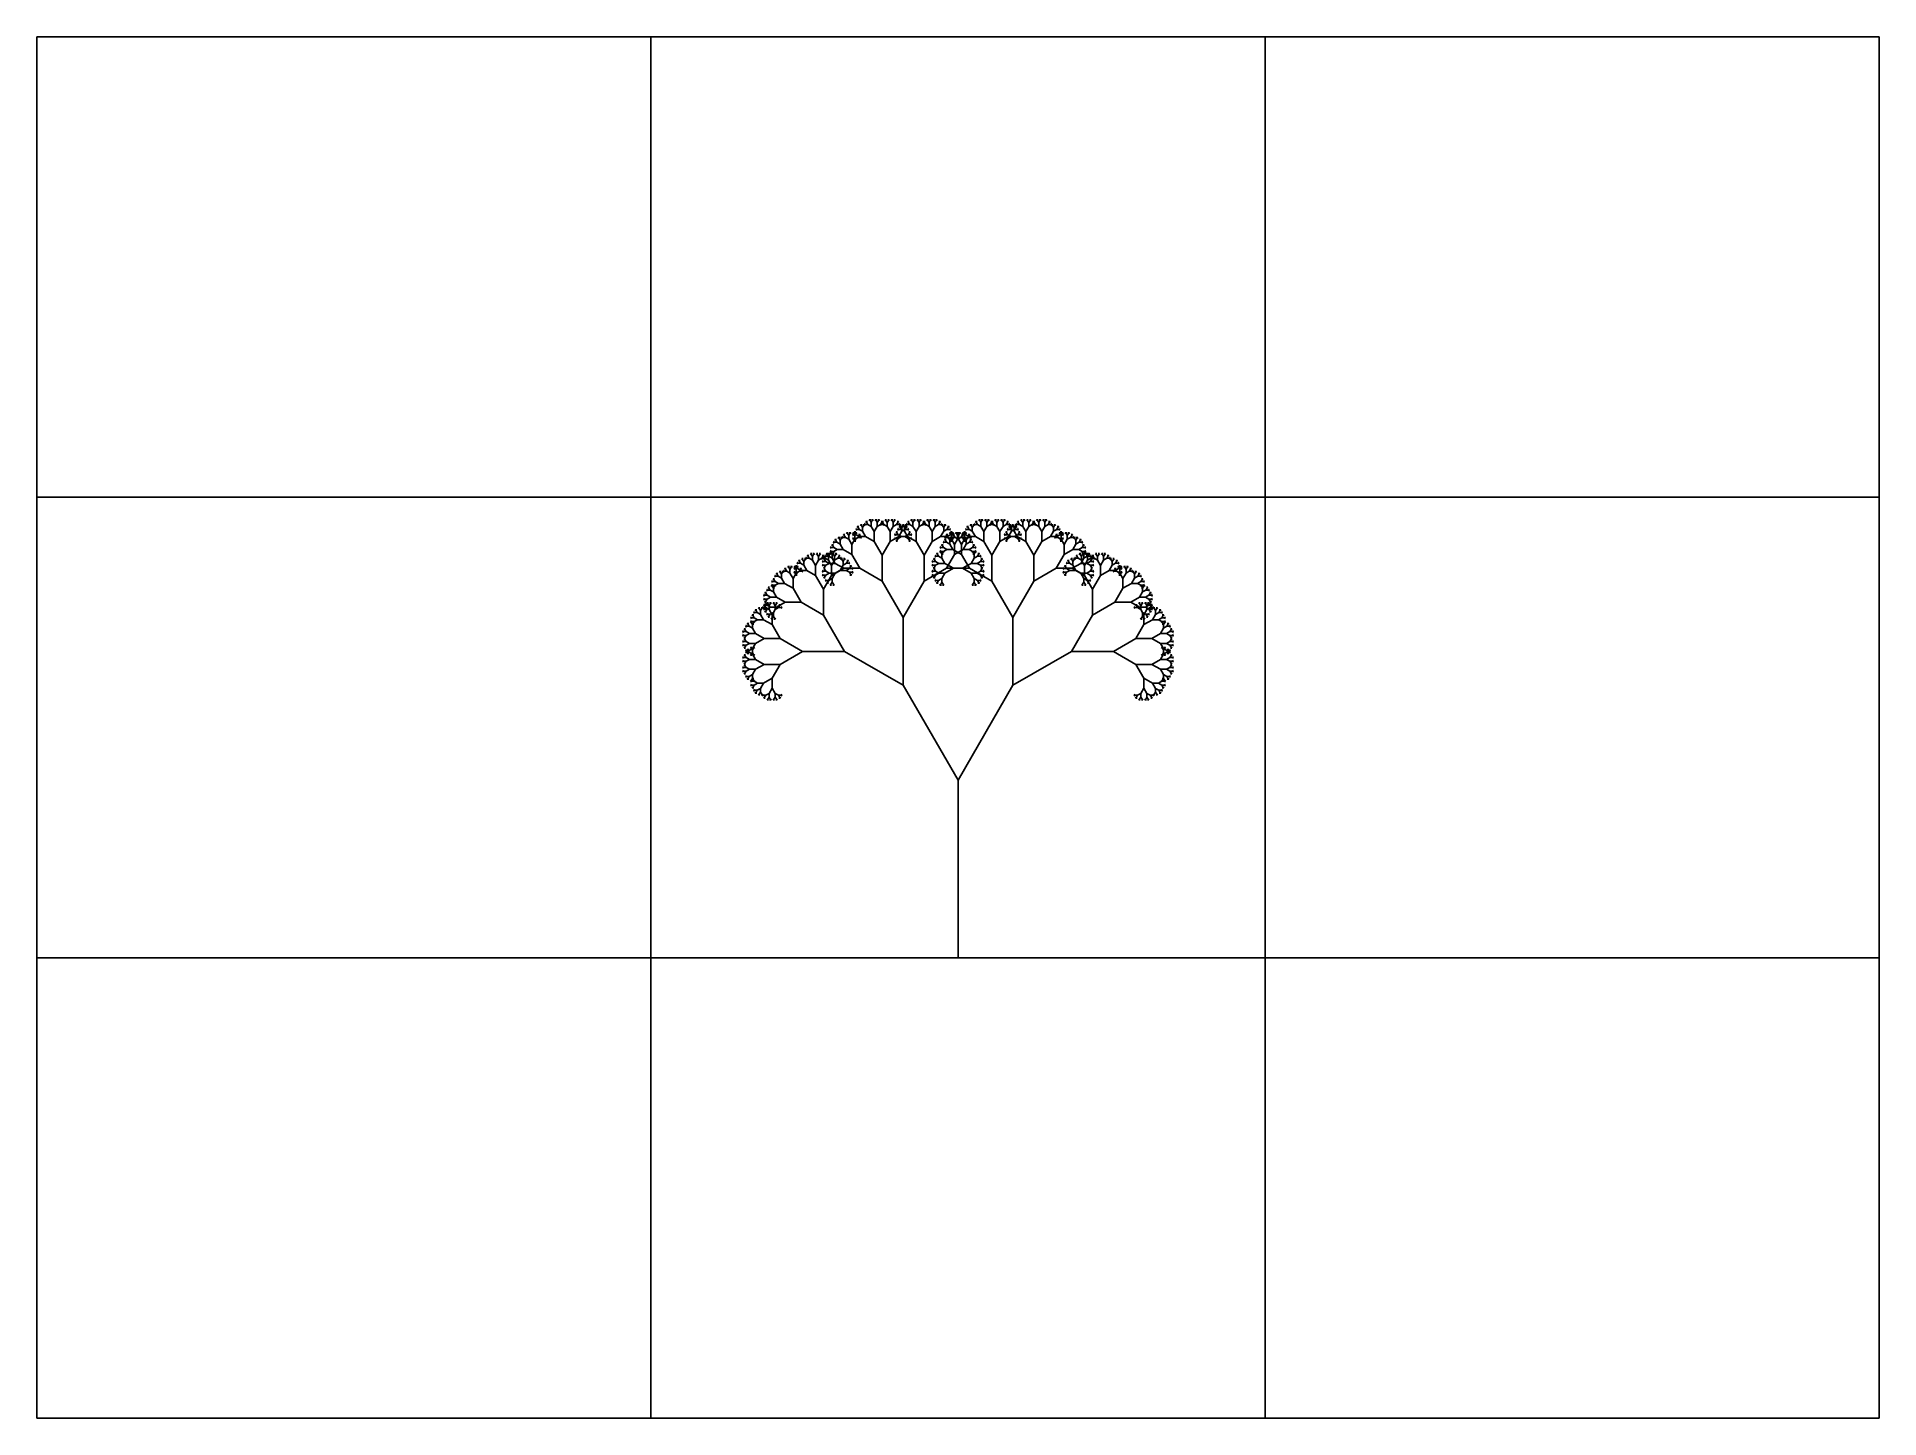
# Model space of a CAD drawing. Extents: x 0 to 1920, y 0 to 1440.
import ezdxf

# ---------------------------------------------------------------- set-up
doc = ezdxf.new("R2010")
doc.units = 0
doc.layers.get('0').update_dxf_attribs({"linetype": 'CONTINUOUS'})

msp = doc.modelspace()

# ---------------------------------------------------------------- linework, layer by layer
at = {"color": 0}
for p, q in [((841.5, 920.3), (841.5, 921.8)), ((844.9, 922.3), (843.6, 923)), ((844.9, 922.3), (844.9, 923.8)), ((846.1, 920.2), (844.9, 922.3)), ((846.1, 920.2), (847.3, 922.3)), ((847.3, 922.3), (847.3, 923.8)), ((847.3, 922.3), (848.6, 923)), ((851.3, 922.3), (850, 923)), ((851.5, 921), (850.2, 921.8)), ((851.3, 922.3), (851.3, 923.8)), ((852.5, 920.2), (851.3, 922.3)), ((852.7, 923.1), (851.4, 923.9)), ((852.5, 920.2), (853.7, 922.3)), ((852.7, 923.1), (852.7, 924.6)), ((854, 921), (852.7, 923.1)), ((854.7, 926.5), (853.4, 927.3)), ((854.7, 926.5), (853.4, 925.8)), ((853.7, 922.3), (853.7, 923.8)), ((853.7, 922.3), (855, 923)), ((855.9, 928.7), (854.6, 929.4)), ((857.1, 926.5), (854.7, 926.5)), ((855.9, 928.7), (855.9, 930.2)), ((857.1, 926.5), (855.9, 928.7)), ((860.6, 924.6), (857.1, 926.5)), ((857.1, 920.3), (857.1, 921.8)), ((859.3, 930.6), (858, 931.4)), ((859.3, 930.6), (859.3, 932.1)), ((860.6, 928.5), (859.3, 930.6)), ((860.6, 928.5), (861.8, 930.6)), ((860.6, 924.6), (860.6, 928.5)), ((863.7, 919.1), (860.6, 924.6)), ((861.8, 930.6), (861.8, 932.1)), ((861.8, 930.6), (863.1, 931.4)), ((863.6, 931.7), (862.3, 932.5)), ((863.6, 931.7), (862.3, 931)), ((864.9, 933.8), (863.6, 934.6)), ((866.1, 931.7), (863.6, 931.7)), ((864.9, 933.8), (864.9, 935.3)), ((866.1, 931.7), (864.9, 933.8)), ((869.5, 929.7), (866.1, 931.7)), ((868.3, 935.8), (867, 936.5)), ((868.3, 935.8), (868.3, 937.3)), ((869.5, 933.7), (868.3, 935.8)), ((869.5, 933.7), (870.7, 935.8)), ((869.5, 929.7), (869.5, 933.7)), ((872.7, 924.2), (869.5, 929.7)), ((870.7, 935.8), (870.7, 937.3)), ((870.7, 935.8), (872, 936.5)), ((872.7, 924.2), (875.8, 929.7)), ((872.7, 913.9), (872.7, 924.2)), ((874.6, 935.8), (873.3, 936.5)), ((874.6, 935.8), (874.6, 937.3)), ((875.8, 933.7), (874.6, 935.8)), ((875.8, 933.7), (877.1, 935.8)), ((875.8, 929.7), (875.8, 933.7)), ((875.8, 929.7), (879.3, 931.7)), ((877.1, 935.8), (877.1, 937.3)), ((877.1, 935.8), (878.4, 936.5)), ((880.3, 931.7), (879, 932.5)), ((880.3, 931.7), (879, 931)), ((879.3, 931.7), (880.5, 933.8)), ((879.3, 931.7), (881.7, 931.7)), ((881.5, 933.8), (880.2, 934.6)), ((882.7, 931.7), (880.3, 931.7)), ((880.5, 933.8), (880.5, 935.3)), ((880.5, 933.8), (881.8, 934.6)), ((881.5, 933.8), (881.5, 935.3)), ((882.7, 931.7), (881.5, 933.8)), ((881.7, 931.7), (883, 932.5)), ((881.7, 931.7), (883, 931)), ((886.2, 929.7), (882.7, 931.7)), ((884.9, 935.8), (883.6, 936.5)), ((884.9, 935.8), (884.9, 937.3)), ((886.2, 933.7), (884.9, 935.8)), ((886.2, 933.7), (887.4, 935.8)), ((886.2, 929.7), (886.2, 933.7)), ((889.3, 924.2), (886.2, 929.7)), ((887.4, 935.8), (887.4, 937.3)), ((887.4, 935.8), (888.7, 936.5)), ((889.3, 924.2), (892.5, 929.7)), ((889.3, 913.9), (889.3, 924.2)), ((891.3, 935.8), (890, 936.5)), ((891.3, 935.8), (891.3, 937.3)), ((892.5, 933.7), (891.3, 935.8)), ((892.5, 933.7), (893.7, 935.8)), ((892.5, 929.7), (892.5, 933.7)), ((892.5, 929.7), (895.9, 931.7)), ((893.7, 935.8), (893.7, 937.3)), ((893.7, 935.8), (895, 936.5)), ((895.2, 921), (893.9, 921.8)), ((896.4, 923.1), (895.1, 923.9)), ((895.9, 931.7), (897.2, 933.8)), ((895.9, 931.7), (898.4, 931.7)), ((896.4, 923.1), (896.4, 924.6)), ((897.6, 921), (896.4, 923.1)), ((898.4, 926.5), (897.1, 927.3)), ((898.4, 926.5), (897.1, 925.8)), ((897.2, 933.8), (897.2, 935.3)), ((897.2, 933.8), (898.5, 934.6)), ((899.6, 928.7), (898.3, 929.4)), ((898.3, 919.1), (901.5, 924.6)), ((898.4, 931.7), (899.7, 932.5)), ((898.4, 931.7), (899.7, 931)), ((900.8, 926.5), (898.4, 926.5)), ((900.2, 930.6), (898.9, 931.4)), ((899.6, 928.7), (899.6, 930.2)), ((900.8, 926.5), (899.6, 928.7)), ((900.2, 930.6), (900.2, 932.1)), ((901.5, 928.5), (900.2, 930.6)), ((904.2, 924.6), (900.8, 926.5)), ((901.5, 928.5), (902.7, 930.6)), ((901.5, 924.6), (901.5, 928.5)), ((901.5, 924.6), (904.9, 926.5)), ((903, 930.6), (901.7, 931.4)), ((902.7, 930.6), (902.7, 932.1)), ((902.7, 930.6), (904, 931.4)), ((903, 930.6), (903, 932.1)), ((904.2, 928.5), (903, 930.6)), ((904.2, 928.5), (905.4, 930.6)), ((904.2, 924.6), (904.2, 928.5)), ((907.4, 919.1), (904.2, 924.6)), ((904.9, 926.5), (906.1, 928.7)), ((904.9, 926.5), (907.3, 926.5)), ((905.4, 930.6), (905.4, 932.1)), ((905.4, 930.6), (906.7, 931.4)), ((907.3, 931.7), (906, 932.5)), ((907.3, 931.7), (906, 931)), ((906.1, 928.7), (906.1, 930.2)), ((906.1, 928.7), (907.4, 929.4)), ((908.5, 933.8), (907.2, 934.6)), ((909.7, 931.7), (907.3, 931.7)), ((907.3, 926.5), (908.6, 927.3)), ((907.3, 926.5), (908.6, 925.8)), ((908, 921), (909.3, 923.1)), ((908.5, 933.8), (908.5, 935.3)), ((909.7, 931.7), (908.5, 933.8)), ((909.3, 923.1), (909.3, 924.6)), ((909.3, 923.1), (910.6, 923.9)), ((913.1, 929.7), (909.7, 931.7)), ((910.5, 921), (911.8, 921.8)), ((911.9, 935.8), (910.6, 936.5)), ((911.9, 935.8), (911.9, 937.3)), ((913.1, 933.7), (911.9, 935.8)), ((913.1, 933.7), (914.4, 935.8)), ((913.1, 929.7), (913.1, 933.7)), ((916.3, 924.2), (913.1, 929.7)), ((914.4, 935.8), (914.4, 937.3)), ((914.4, 935.8), (915.7, 936.5)), ((916.3, 924.2), (919.5, 929.7)), ((916.3, 913.9), (916.3, 924.2)), ((918.3, 935.8), (917, 936.5)), ((918.3, 935.8), (918.3, 937.3)), ((919.5, 933.7), (918.3, 935.8)), ((919.5, 933.7), (920.7, 935.8)), ((919.5, 929.7), (919.5, 933.7)), ((919.5, 929.7), (922.9, 931.7)), ((920.7, 935.8), (920.7, 937.3)), ((920.7, 935.8), (922, 936.5)), ((924, 931.7), (922.7, 932.5)), ((924, 931.7), (922.7, 931)), ((922.9, 931.7), (924.1, 933.8)), ((922.9, 931.7), (925.4, 931.7)), ((925.2, 933.8), (923.9, 934.6)), ((926.4, 931.7), (924, 931.7)), ((924.1, 933.8), (924.1, 935.3)), ((924.1, 933.8), (925.4, 934.6)), ((925.2, 933.8), (925.2, 935.3)), ((926.4, 931.7), (925.2, 933.8)), ((925.4, 931.7), (926.7, 932.5)), ((925.4, 931.7), (926.7, 931)), ((929.8, 929.7), (926.4, 931.7)), ((928.6, 935.8), (927.3, 936.5)), ((928.6, 935.8), (928.6, 937.3)), ((929.8, 933.7), (928.6, 935.8)), ((929.8, 933.7), (931, 935.8)), ((929.8, 929.7), (929.8, 933.7)), ((933, 924.2), (929.8, 929.7)), ((931, 935.8), (931, 937.3)), ((931, 935.8), (932.3, 936.5)), ((933, 924.2), (936.2, 929.7)), ((933, 913.9), (933, 924.2)), ((935, 935.8), (933.7, 936.5)), ((935, 935.8), (935, 937.3)), ((936.2, 933.7), (935, 935.8)), ((936.2, 933.7), (937.4, 935.8)), ((936.2, 929.7), (936.2, 933.7)), ((936.2, 929.7), (939.6, 931.7)), ((937.4, 935.8), (937.4, 937.3)), ((937.4, 935.8), (938.7, 936.5)), ((939.6, 931.7), (940.8, 933.8)), ((939.6, 931.7), (942, 931.7)), ((940.8, 933.8), (940.8, 935.3)), ((940.8, 933.8), (942.1, 934.6)), ((941.9, 919.1), (945.1, 924.6)), ((942, 931.7), (943.3, 932.5)), ((942, 931.7), (943.3, 931)), ((943.9, 930.6), (942.6, 931.4)), ((943.9, 930.6), (943.9, 932.1)), ((945.1, 928.5), (943.9, 930.6)), ((945.1, 928.5), (946.3, 930.6)), ((945.1, 924.6), (945.1, 928.5)), ((945.1, 924.6), (948.5, 926.5)), ((946.3, 930.6), (946.3, 932.1)), ((946.3, 930.6), (947.6, 931.4)), ((948.5, 926.5), (949.7, 928.7)), ((948.5, 926.5), (951, 926.5)), ((948.6, 920.3), (948.6, 921.8)), ((949.7, 928.7), (949.7, 930.2)), ((949.7, 928.7), (951, 929.4)), ((952, 922.3), (950.7, 923)), ((951, 926.5), (952.3, 927.3)), ((951, 926.5), (952.3, 925.8)), ((951.7, 921), (952.9, 923.1)), ((952, 922.3), (952, 923.8)), ((953.2, 920.2), (952, 922.3)), ((952.9, 923.1), (952.9, 924.6)), ((952.9, 923.1), (954.2, 923.9)), ((953.2, 920.2), (954.4, 922.3)), ((954.1, 921), (955.4, 921.8)), ((954.4, 922.3), (954.4, 923.8)), ((954.4, 922.3), (955.7, 923)), ((955.8, 920.3), (955.8, 921.8)), ((958.3, 922.3), (957, 923)), ((959.2, 922.3), (957.9, 923)), ((958.3, 922.3), (958.3, 923.8)), ((959.6, 920.2), (958.3, 922.3)), ((959.2, 922.3), (959.2, 923.8)), ((960.4, 920.2), (959.2, 922.3)), ((959.6, 920.2), (960.8, 922.3)), ((960.4, 920.2), (961.7, 922.3)), ((960.8, 922.3), (960.8, 923.8)), ((960.8, 922.3), (962.1, 923)), ((961.7, 922.3), (961.7, 923.8)), ((961.7, 922.3), (963, 923)), ((964.2, 920.3), (964.2, 921.8)), ((965.6, 922.3), (964.3, 923)), ((965.9, 921), (964.6, 921.8)), ((965.6, 922.3), (965.6, 923.8)), ((966.8, 920.2), (965.6, 922.3)), ((967.1, 923.1), (965.8, 923.9)), ((966.8, 920.2), (968, 922.3)), ((967.1, 923.1), (967.1, 924.6)), ((968.3, 921), (967.1, 923.1)), ((969, 926.5), (967.7, 927.3)), ((969, 926.5), (967.7, 925.8)), ((968, 922.3), (968, 923.8)), ((968, 922.3), (969.3, 923)), ((970.3, 928.7), (969, 929.4)), ((971.5, 926.5), (969, 926.5)), ((970.3, 928.7), (970.3, 930.2)), ((971.5, 926.5), (970.3, 928.7)), ((971.4, 920.3), (971.4, 921.8)), ((974.9, 924.6), (971.5, 926.5)), ((973.7, 930.6), (972.4, 931.4)), ((973.7, 930.6), (973.7, 932.1)), ((974.9, 928.5), (973.7, 930.6)), ((974.9, 928.5), (976.1, 930.6)), ((974.9, 924.6), (974.9, 928.5)), ((978.1, 919.1), (974.9, 924.6)), ((976.1, 930.6), (976.1, 932.1)), ((976.1, 930.6), (977.4, 931.4)), ((978, 931.7), (976.7, 932.5)), ((978, 931.7), (976.7, 931)), ((979.2, 933.8), (977.9, 934.6)), ((980.4, 931.7), (978, 931.7)), ((979.2, 933.8), (979.2, 935.3)), ((980.4, 931.7), (979.2, 933.8)), ((983.8, 929.7), (980.4, 931.7)), ((982.6, 935.8), (981.3, 936.5)), ((982.6, 935.8), (982.6, 937.3)), ((983.8, 933.7), (982.6, 935.8)), ((983.8, 933.7), (985, 935.8)), ((983.8, 929.7), (983.8, 933.7)), ((987, 924.2), (983.8, 929.7)), ((985, 935.8), (985, 937.3)), ((985, 935.8), (986.3, 936.5)), ((987, 924.2), (990.2, 929.7)), ((987, 913.9), (987, 924.2)), ((989, 935.8), (987.7, 936.5)), ((989, 935.8), (989, 937.3)), ((990.2, 933.7), (989, 935.8)), ((990.2, 933.7), (991.4, 935.8)), ((990.2, 929.7), (990.2, 933.7)), ((990.2, 929.7), (993.6, 931.7)), ((991.4, 935.8), (991.4, 937.3)), ((991.4, 935.8), (992.7, 936.5)), ((994.6, 931.7), (993.3, 932.5)), ((994.6, 931.7), (993.3, 931)), ((993.6, 931.7), (994.8, 933.8)), ((993.6, 931.7), (996, 931.7)), ((995.9, 933.8), (994.6, 934.6)), ((997.1, 931.7), (994.6, 931.7)), ((994.8, 933.8), (994.8, 935.3)), ((994.8, 933.8), (996.1, 934.6)), ((995.9, 933.8), (995.9, 935.3)), ((997.1, 931.7), (995.9, 933.8)), ((996, 931.7), (997.3, 932.5)), ((996, 931.7), (997.3, 931)), ((1000.5, 929.7), (997.1, 931.7)), ((999.3, 935.8), (998, 936.5)), ((999.3, 935.8), (999.3, 937.3)), ((1000.5, 933.7), (999.3, 935.8)), ((1000.5, 933.7), (1001.7, 935.8)), ((1000.5, 929.7), (1000.5, 933.7)), ((1003.7, 924.2), (1000.5, 929.7)), ((1001.7, 935.8), (1001.7, 937.3)), ((1001.7, 935.8), (1003, 936.5)), ((1003.7, 924.2), (1006.9, 929.7)), ((1003.7, 913.9), (1003.7, 924.2)), ((1005.6, 935.8), (1004.3, 936.5)), ((1005.6, 935.8), (1005.6, 937.3)), ((1006.9, 933.7), (1005.6, 935.8)), ((1006.9, 933.7), (1008.1, 935.8)), ((1006.9, 929.7), (1006.9, 933.7)), ((1006.9, 929.7), (1010.3, 931.7)), ((1008.1, 935.8), (1008.1, 937.3)), ((1008.1, 935.8), (1009.4, 936.5)), ((1009.5, 921), (1008.2, 921.8)), ((1010.7, 923.1), (1009.4, 923.9)), ((1010.3, 931.7), (1011.5, 933.8)), ((1010.3, 931.7), (1012.7, 931.7)), ((1010.7, 923.1), (1010.7, 924.6)), ((1012, 921), (1010.7, 923.1)), ((1012.7, 926.5), (1011.4, 927.3)), ((1012.7, 926.5), (1011.4, 925.8)), ((1011.5, 933.8), (1011.5, 935.3)), ((1011.5, 933.8), (1012.8, 934.6)), ((1013.9, 928.7), (1012.6, 929.4)), ((1012.6, 919.1), (1015.8, 924.6)), ((1012.7, 931.7), (1014, 932.5)), ((1012.7, 931.7), (1014, 931)), ((1015.1, 926.5), (1012.7, 926.5)), ((1014.6, 930.6), (1013.3, 931.4)), ((1013.9, 928.7), (1013.9, 930.2)), ((1015.1, 926.5), (1013.9, 928.7)), ((1014.6, 930.6), (1014.6, 932.1)), ((1015.8, 928.5), (1014.6, 930.6)), ((1018.5, 924.6), (1015.1, 926.5)), ((1015.8, 928.5), (1017, 930.6)), ((1015.8, 924.6), (1015.8, 928.5)), ((1015.8, 924.6), (1019.2, 926.5)), ((1017.3, 930.6), (1016, 931.4)), ((1017, 930.6), (1017, 932.1)), ((1017, 930.6), (1018.3, 931.4)), ((1017.3, 930.6), (1017.3, 932.1)), ((1018.5, 928.5), (1017.3, 930.6)), ((1018.5, 928.5), (1019.8, 930.6)), ((1018.5, 924.6), (1018.5, 928.5)), ((1021.7, 919.1), (1018.5, 924.6)), ((1019.2, 926.5), (1020.4, 928.7)), ((1019.2, 926.5), (1021.6, 926.5)), ((1019.8, 930.6), (1019.8, 932.1)), ((1019.8, 930.6), (1021.1, 931.4)), ((1021.6, 931.7), (1020.3, 932.5)), ((1021.6, 931.7), (1020.3, 931)), ((1020.4, 928.7), (1020.4, 930.2)), ((1020.4, 928.7), (1021.7, 929.4)), ((1022.8, 933.8), (1021.5, 934.6)), ((1024.1, 931.7), (1021.6, 931.7)), ((1021.6, 926.5), (1022.9, 927.3)), ((1021.6, 926.5), (1022.9, 925.8)), ((1022.4, 921), (1023.6, 923.1)), ((1022.8, 933.8), (1022.8, 935.3)), ((1024.1, 931.7), (1022.8, 933.8)), ((1023.6, 923.1), (1023.6, 924.6)), ((1023.6, 923.1), (1024.9, 923.9)), ((1027.5, 929.7), (1024.1, 931.7)), ((1024.8, 921), (1026.1, 921.8)), ((1026.3, 935.8), (1025, 936.5)), ((1026.3, 935.8), (1026.3, 937.3)), ((1027.5, 933.7), (1026.3, 935.8)), ((1027.5, 933.7), (1028.7, 935.8)), ((1027.5, 929.7), (1027.5, 933.7)), ((1030.7, 924.2), (1027.5, 929.7)), ((1028.7, 935.8), (1028.7, 937.3)), ((1028.7, 935.8), (1030, 936.5)), ((1030.7, 924.2), (1033.8, 929.7)), ((1030.7, 913.9), (1030.7, 924.2)), ((1032.6, 935.8), (1031.3, 936.5)), ((1032.6, 935.8), (1032.6, 937.3)), ((1033.8, 933.7), (1032.6, 935.8)), ((1033.8, 933.7), (1035.1, 935.8)), ((1033.8, 929.7), (1033.8, 933.7)), ((1033.8, 929.7), (1037.3, 931.7)), ((1035.1, 935.8), (1035.1, 937.3)), ((1035.1, 935.8), (1036.4, 936.5)), ((1038.3, 931.7), (1037, 932.5)), ((1038.3, 931.7), (1037, 931)), ((1037.3, 931.7), (1038.5, 933.8)), ((1037.3, 931.7), (1039.7, 931.7)), ((1039.5, 933.8), (1038.2, 934.6)), ((1040.7, 931.7), (1038.3, 931.7)), ((1038.5, 933.8), (1038.5, 935.3)), ((1038.5, 933.8), (1039.8, 934.6)), ((1039.5, 933.8), (1039.5, 935.3)), ((1040.7, 931.7), (1039.5, 933.8)), ((1039.7, 931.7), (1041, 932.5)), ((1039.7, 931.7), (1041, 931)), ((1044.2, 929.7), (1040.7, 931.7)), ((1042.9, 935.8), (1041.6, 936.5)), ((1042.9, 935.8), (1042.9, 937.3)), ((1044.2, 933.7), (1042.9, 935.8)), ((1044.2, 933.7), (1045.4, 935.8)), ((1044.2, 929.7), (1044.2, 933.7)), ((1047.3, 924.2), (1044.2, 929.7)), ((1045.4, 935.8), (1045.4, 937.3)), ((1045.4, 935.8), (1046.7, 936.5)), ((1047.3, 924.2), (1050.5, 929.7)), ((1047.3, 913.9), (1047.3, 924.2)), ((1049.3, 935.8), (1048, 936.5)), ((1049.3, 935.8), (1049.3, 937.3)), ((1050.5, 933.7), (1049.3, 935.8)), ((1050.5, 933.7), (1051.7, 935.8)), ((1050.5, 929.7), (1050.5, 933.7)), ((1050.5, 929.7), (1053.9, 931.7)), ((1051.7, 935.8), (1051.7, 937.3)), ((1051.7, 935.8), (1053, 936.5)), ((1053.9, 931.7), (1055.1, 933.8)), ((1053.9, 931.7), (1056.4, 931.7)), ((1055.1, 933.8), (1055.1, 935.3)), ((1055.1, 933.8), (1056.4, 934.6)), ((1056.3, 919.1), (1059.4, 924.6)), ((1056.4, 931.7), (1057.7, 932.5)), ((1056.4, 931.7), (1057.7, 931)), ((1058.2, 930.6), (1056.9, 931.4)), ((1058.2, 930.6), (1058.2, 932.1)), ((1059.4, 928.5), (1058.2, 930.6)), ((1059.4, 928.5), (1060.7, 930.6)), ((1059.4, 924.6), (1059.4, 928.5)), ((1059.4, 924.6), (1062.9, 926.5)), ((1060.7, 930.6), (1060.7, 932.1)), ((1060.7, 930.6), (1062, 931.4)), ((1062.9, 926.5), (1064.1, 928.7)), ((1062.9, 926.5), (1065.3, 926.5)), ((1062.9, 920.3), (1062.9, 921.8)), ((1064.1, 928.7), (1064.1, 930.2)), ((1064.1, 928.7), (1065.4, 929.4)), ((1066.3, 922.3), (1065, 923)), ((1065.3, 926.5), (1066.6, 927.3)), ((1065.3, 926.5), (1066.6, 925.8)), ((1066, 921), (1067.3, 923.1)), ((1066.3, 922.3), (1066.3, 923.8)), ((1067.5, 920.2), (1066.3, 922.3)), ((1067.3, 923.1), (1067.3, 924.6)), ((1067.3, 923.1), (1068.6, 923.9)), ((1067.5, 920.2), (1068.7, 922.3)), ((1068.5, 921), (1069.8, 921.8)), ((1068.7, 922.3), (1068.7, 923.8)), ((1068.7, 922.3), (1070, 923)), ((1072.7, 922.3), (1071.4, 923)), ((1072.7, 922.3), (1072.7, 923.8)), ((1073.9, 920.2), (1072.7, 922.3)), ((1073.9, 920.2), (1075.1, 922.3)), ((1075.1, 922.3), (1075.1, 923.8)), ((1075.1, 922.3), (1076.4, 923)), ((1078.5, 920.3), (1078.5, 921.8)), ((827.6, 902.7), (826.3, 903.4)), ((828.2, 907.5), (826.9, 908.3)), ((828.2, 907.5), (826.9, 906.8)), ((828.2, 903.6), (826.9, 904.4)), ((828.2, 903.6), (826.9, 902.9)), ((827.6, 902.7), (827.6, 904.2)), ((828.8, 900.6), (827.6, 902.7)), ((829.4, 909.6), (828.1, 910.4)), ((830.6, 907.5), (828.2, 907.5)), ((830.6, 903.6), (828.2, 903.6)), ((828.8, 900.6), (830.1, 902.7)), ((829.4, 909.6), (829.4, 911.2)), ((830.6, 907.5), (829.4, 909.6)), ((830.6, 903.6), (829.4, 901.5)), ((831.3, 913.1), (830, 913.8)), ((831.3, 913.1), (830, 912.3)), ((830.1, 902.7), (830.1, 904.2)), ((830.1, 902.7), (831.4, 903.4)), ((834, 905.6), (830.6, 907.5)), ((834, 905.6), (830.6, 903.6)), ((832.6, 915.2), (831.3, 915.9)), ((833.8, 913.1), (831.3, 913.1)), ((832.6, 915.2), (832.6, 916.7)), ((833.8, 913.1), (832.6, 915.2)), ((837.2, 911.1), (833.8, 913.1)), ((840.4, 905.6), (834, 905.6)), ((836, 917.1), (834.7, 917.9)), ((836, 917.1), (836, 918.6)), ((837.2, 915), (836, 917.1)), ((837.2, 915), (838.4, 917.1)), ((837.2, 911.1), (837.2, 915)), ((840.4, 905.6), (837.2, 911.1)), ((838.4, 917.1), (838.4, 918.6)), ((838.4, 917.1), (839.7, 917.9)), ((840.3, 918.2), (839, 919)), ((840.3, 918.2), (839, 917.5)), ((841.5, 920.3), (840.2, 921.1)), ((842.7, 918.2), (840.3, 918.2)), ((849.3, 900.4), (840.4, 905.6)), ((842.7, 918.2), (841.5, 920.3)), ((846.1, 916.2), (842.7, 918.2)), ((846.1, 916.2), (846.1, 920.2)), ((849.3, 910.7), (846.1, 916.2)), ((849.3, 910.7), (852.5, 916.2)), ((849.3, 900.4), (849.3, 910.7)), ((851.5, 921), (850.2, 920.3)), ((851.5, 917.1), (850.2, 917.8)), ((851.5, 917.1), (850.2, 916.3)), ((852.7, 915), (851.4, 914.2)), ((854, 921), (851.5, 921)), ((854, 917.1), (851.5, 917.1)), ((852.5, 916.2), (852.5, 920.2)), ((852.5, 916.2), (855.9, 918.2)), ((854, 917.1), (852.7, 915)), ((852.7, 915), (852.7, 913.5)), ((857.4, 919.1), (854, 921)), ((857.4, 919.1), (854, 917.1)), ((855.9, 918.2), (857.1, 920.3)), ((855.9, 918.2), (858.3, 918.2)), ((857.1, 920.3), (858.4, 921.1)), ((863.7, 919.1), (857.4, 919.1)), ((858.3, 918.2), (859.6, 919)), ((858.3, 918.2), (859.6, 917.5)), ((872.7, 913.9), (863.7, 919.1)), ((881, 899.5), (872.7, 913.9)), ((881, 899.5), (889.3, 913.9)), ((889.3, 913.9), (898.3, 919.1)), ((895.2, 921), (893.9, 920.3)), ((895.2, 917.1), (893.9, 917.8)), ((895.2, 917.1), (893.9, 916.3)), ((896.4, 915), (895.1, 914.2)), ((897.6, 921), (895.2, 921)), ((897.6, 917.1), (895.2, 917.1)), ((897.6, 917.1), (896.4, 915)), ((896.4, 915), (896.4, 913.5)), ((901, 919.1), (897.6, 921)), ((901, 919.1), (897.6, 917.1)), ((898.3, 919.1), (904.6, 919.1)), ((907.4, 919.1), (901, 919.1)), ((904.6, 919.1), (908, 921)), ((904.6, 919.1), (908, 917.1)), ((916.3, 913.9), (907.4, 919.1)), ((908, 921), (910.5, 921)), ((908, 917.1), (910.5, 917.1)), ((908, 917.1), (909.3, 915)), ((909.3, 915), (910.6, 914.2)), ((909.3, 915), (909.3, 913.5)), ((910.5, 921), (911.8, 920.3)), ((910.5, 917.1), (911.8, 917.8)), ((910.5, 917.1), (911.8, 916.3)), ((924.7, 899.5), (916.3, 913.9)), ((924.7, 899.5), (933, 913.9)), ((933, 913.9), (941.9, 919.1)), ((942, 902.7), (940.7, 903.4)), ((942.5, 907.5), (941.2, 908.3)), ((942.5, 907.5), (941.2, 906.8)), ((942.5, 903.6), (941.2, 904.4)), ((942.5, 903.6), (941.2, 902.9)), ((941.9, 919.1), (948.3, 919.1)), ((942, 902.7), (942, 904.2)), ((943.2, 900.6), (942, 902.7)), ((943.7, 909.6), (942.4, 910.4)), ((944.9, 907.5), (942.5, 907.5)), ((944.9, 903.6), (942.5, 903.6)), ((943.2, 900.6), (944.4, 902.7)), ((943.7, 909.6), (943.7, 911.2)), ((944.9, 907.5), (943.7, 909.6)), ((944.9, 903.6), (943.7, 901.5)), ((945.7, 913.1), (944.4, 913.8)), ((945.7, 913.1), (944.4, 912.3)), ((944.4, 902.7), (944.4, 904.2)), ((944.4, 902.7), (945.7, 903.4)), ((948.3, 905.6), (944.9, 907.5)), ((948.3, 905.6), (944.9, 903.6)), ((946.9, 915.2), (945.6, 915.9)), ((948.1, 913.1), (945.7, 913.1)), ((947.3, 918.2), (946, 919)), ((947.3, 918.2), (946, 917.5)), ((946.9, 915.2), (946.9, 916.7)), ((948.1, 913.1), (946.9, 915.2)), ((948.6, 920.3), (947.3, 921.1)), ((949.8, 918.2), (947.3, 918.2)), ((951.5, 911.1), (948.1, 913.1)), ((948.3, 919.1), (951.7, 921)), ((948.3, 919.1), (951.7, 917.1)), ((954.7, 905.6), (948.3, 905.6)), ((949.8, 918.2), (948.6, 920.3)), ((950.3, 917.1), (949, 917.9)), ((953.2, 916.2), (949.8, 918.2)), ((950.3, 917.1), (950.3, 918.6)), ((951.5, 915), (950.3, 917.1)), ((951.5, 915), (952.7, 917.1)), ((951.5, 911.1), (951.5, 915)), ((954.7, 905.6), (951.5, 911.1)), ((951.7, 921), (954.1, 921)), ((951.7, 917.1), (954.1, 917.1)), ((951.7, 917.1), (952.9, 915)), ((952.7, 917.1), (952.7, 918.6)), ((952.7, 917.1), (954, 917.9)), ((952.9, 915), (954.2, 914.2)), ((952.9, 915), (952.9, 913.5)), ((953.2, 916.2), (953.2, 920.2)), ((956.4, 910.7), (953.2, 916.2)), ((954.6, 918.2), (953.3, 919)), ((954.6, 918.2), (953.3, 917.5)), ((954.1, 921), (955.4, 920.3)), ((954.1, 917.1), (955.4, 917.8)), ((954.1, 917.1), (955.4, 916.3)), ((955.8, 920.3), (954.5, 921.1)), ((957, 918.2), (954.6, 918.2)), ((963.6, 900.4), (954.7, 905.6)), ((957, 918.2), (955.8, 920.3)), ((956.4, 910.7), (959.6, 916.2)), ((956.4, 900.4), (956.4, 910.7)), ((956.4, 900.4), (965.3, 905.6)), ((960.4, 916.2), (957, 918.2)), ((959.6, 916.2), (959.6, 920.2)), ((959.6, 916.2), (963, 918.2)), ((960.4, 916.2), (960.4, 920.2)), ((963.6, 910.7), (960.4, 916.2)), ((963, 918.2), (964.2, 920.3)), ((963, 918.2), (965.4, 918.2)), ((963.6, 910.7), (966.8, 916.2)), ((963.6, 900.4), (963.6, 910.7)), ((964.2, 920.3), (965.5, 921.1)), ((965.9, 921), (964.6, 920.3)), ((965.9, 917.1), (964.6, 917.8)), ((965.9, 917.1), (964.6, 916.3)), ((965.3, 905.6), (968.5, 911.1)), ((965.3, 905.6), (971.7, 905.6)), ((965.4, 918.2), (966.7, 919)), ((965.4, 918.2), (966.7, 917.5)), ((967.1, 915), (965.8, 914.2)), ((968.3, 921), (965.9, 921)), ((968.3, 917.1), (965.9, 917.1)), ((967.3, 917.1), (966, 917.9)), ((966.8, 916.2), (966.8, 920.2)), ((966.8, 916.2), (970.2, 918.2)), ((968.3, 917.1), (967.1, 915)), ((967.1, 915), (967.1, 913.5)), ((967.3, 917.1), (967.3, 918.6)), ((968.5, 915), (967.3, 917.1)), ((971.7, 919.1), (968.3, 921)), ((971.7, 919.1), (968.3, 917.1)), ((968.5, 915), (969.7, 917.1)), ((968.5, 911.1), (968.5, 915)), ((968.5, 911.1), (971.9, 913.1)), ((969.7, 917.1), (969.7, 918.6)), ((969.7, 917.1), (971, 917.9)), ((970.2, 918.2), (971.4, 920.3)), ((970.2, 918.2), (972.7, 918.2)), ((971.4, 920.3), (972.7, 921.1)), ((978.1, 919.1), (971.7, 919.1)), ((971.7, 905.6), (975.1, 907.5)), ((971.7, 905.6), (975.1, 903.6)), ((971.9, 913.1), (973.1, 915.2)), ((971.9, 913.1), (974.3, 913.1)), ((972.7, 918.2), (974, 919)), ((972.7, 918.2), (974, 917.5)), ((973.1, 915.2), (973.1, 916.7)), ((973.1, 915.2), (974.4, 915.9)), ((974.3, 913.1), (975.6, 913.8)), ((974.3, 913.1), (975.6, 912.3)), ((975.6, 902.7), (974.3, 903.4)), ((975.1, 907.5), (976.3, 909.6)), ((975.1, 907.5), (977.5, 907.5)), ((975.1, 903.6), (977.5, 903.6)), ((975.1, 903.6), (976.3, 901.5)), ((975.6, 902.7), (975.6, 904.2)), ((976.8, 900.6), (975.6, 902.7)), ((976.3, 909.6), (976.3, 911.2)), ((976.3, 909.6), (977.6, 910.4)), ((976.8, 900.6), (978, 902.7)), ((977.5, 907.5), (978.8, 908.3)), ((977.5, 907.5), (978.8, 906.8)), ((977.5, 903.6), (978.8, 904.4)), ((977.5, 903.6), (978.8, 902.9)), ((978, 902.7), (978, 904.2)), ((978, 902.7), (979.3, 903.4)), ((987, 913.9), (978.1, 919.1)), ((995.3, 899.5), (987, 913.9)), ((995.3, 899.5), (1003.7, 913.9)), ((1003.7, 913.9), (1012.6, 919.1)), ((1009.5, 921), (1008.2, 920.3)), ((1009.5, 917.1), (1008.2, 917.8)), ((1009.5, 917.1), (1008.2, 916.3)), ((1010.7, 915), (1009.4, 914.2)), ((1012, 921), (1009.5, 921)), ((1012, 917.1), (1009.5, 917.1)), ((1012, 917.1), (1010.7, 915)), ((1010.7, 915), (1010.7, 913.5)), ((1015.4, 919.1), (1012, 921)), ((1015.4, 919.1), (1012, 917.1)), ((1012.6, 919.1), (1019, 919.1)), ((1021.7, 919.1), (1015.4, 919.1)), ((1019, 919.1), (1022.4, 921)), ((1019, 919.1), (1022.4, 917.1)), ((1030.7, 913.9), (1021.7, 919.1)), ((1022.4, 921), (1024.8, 921)), ((1022.4, 917.1), (1024.8, 917.1)), ((1022.4, 917.1), (1023.6, 915)), ((1023.6, 915), (1024.9, 914.2)), ((1023.6, 915), (1023.6, 913.5)), ((1024.8, 921), (1026.1, 920.3)), ((1024.8, 917.1), (1026.1, 917.8)), ((1024.8, 917.1), (1026.1, 916.3)), ((1039, 899.5), (1030.7, 913.9)), ((1039, 899.5), (1047.3, 913.9)), ((1047.3, 913.9), (1056.3, 919.1)), ((1056.3, 919.1), (1062.6, 919.1)), ((1061.7, 918.2), (1060.4, 919)), ((1061.7, 918.2), (1060.4, 917.5)), ((1062.9, 920.3), (1061.6, 921.1)), ((1064.1, 918.2), (1061.7, 918.2)), ((1062.6, 919.1), (1066, 921)), ((1062.6, 919.1), (1066, 917.1)), ((1064.1, 918.2), (1062.9, 920.3)), ((1067.5, 916.2), (1064.1, 918.2)), ((1066, 921), (1068.5, 921)), ((1066, 917.1), (1068.5, 917.1)), ((1066, 917.1), (1067.3, 915)), ((1067.3, 915), (1068.6, 914.2)), ((1067.3, 915), (1067.3, 913.5)), ((1067.5, 916.2), (1067.5, 920.2)), ((1070.7, 910.7), (1067.5, 916.2)), ((1068.5, 921), (1069.8, 920.3)), ((1068.5, 917.1), (1069.8, 917.8)), ((1068.5, 917.1), (1069.8, 916.3)), ((1070.7, 910.7), (1073.9, 916.2)), ((1070.7, 900.4), (1070.7, 910.7)), ((1070.7, 900.4), (1079.6, 905.6)), ((1073.9, 916.2), (1073.9, 920.2)), ((1073.9, 916.2), (1077.3, 918.2)), ((1077.3, 918.2), (1078.5, 920.3)), ((1077.3, 918.2), (1079.7, 918.2)), ((1078.5, 920.3), (1079.8, 921.1)), ((1079.6, 905.6), (1082.8, 911.1)), ((1079.6, 905.6), (1086, 905.6)), ((1079.7, 918.2), (1081, 919)), ((1079.7, 918.2), (1081, 917.5)), ((1081.6, 917.1), (1080.3, 917.9)), ((1081.6, 917.1), (1081.6, 918.6)), ((1082.8, 915), (1081.6, 917.1)), ((1082.8, 915), (1084, 917.1)), ((1082.8, 911.1), (1082.8, 915)), ((1082.8, 911.1), (1086.2, 913.1)), ((1084, 917.1), (1084, 918.6)), ((1084, 917.1), (1085.3, 917.9)), ((1086, 905.6), (1089.4, 907.5)), ((1086, 905.6), (1089.4, 903.6)), ((1086.2, 913.1), (1087.4, 915.2)), ((1086.2, 913.1), (1088.7, 913.1)), ((1087.4, 915.2), (1087.4, 916.7)), ((1087.4, 915.2), (1088.7, 915.9)), ((1089.9, 902.7), (1088.6, 903.4)), ((1088.7, 913.1), (1090, 913.8)), ((1088.7, 913.1), (1090, 912.3)), ((1089.4, 907.5), (1090.6, 909.6)), ((1089.4, 907.5), (1091.8, 907.5)), ((1089.4, 903.6), (1091.8, 903.6)), ((1089.4, 903.6), (1090.6, 901.5)), ((1089.9, 902.7), (1089.9, 904.2)), ((1091.2, 900.6), (1089.9, 902.7)), ((1090.6, 909.6), (1090.6, 911.2)), ((1090.6, 909.6), (1091.9, 910.4)), ((1091.2, 900.6), (1092.4, 902.7)), ((1091.8, 907.5), (1093.1, 908.3)), ((1091.8, 907.5), (1093.1, 906.8)), ((1091.8, 903.6), (1093.1, 904.4)), ((1091.8, 903.6), (1093.1, 902.9)), ((1092.4, 902.7), (1092.4, 904.2)), ((1092.4, 902.7), (1093.7, 903.4)), ((774.8, 881.8), (774.8, 883.3)), ((777.2, 881.8), (777.2, 883.3)), ((779.1, 882.9), (777.8, 883.6)), ((780.3, 885), (779, 885.7)), ((780.3, 885), (780.3, 886.5)), ((781.5, 882.9), (780.3, 885)), ((783.7, 887), (782.4, 887.7)), ((783.7, 887), (783.7, 888.5)), ((784.9, 884.8), (783.7, 887)), ((784.9, 884.8), (786.1, 887)), ((784.9, 880.9), (784.9, 884.8)), ((786.1, 887), (786.1, 888.5)), ((786.1, 887), (787.4, 887.7)), ((790.1, 887), (788.8, 887.7)), ((790.3, 885.7), (789, 886.5)), ((790.3, 885.7), (789, 885)), ((790.1, 887), (790.1, 888.5)), ((791.3, 884.8), (790.1, 887)), ((791.6, 887.8), (790.3, 888.6)), ((792.8, 885.7), (790.3, 885.7)), ((791.3, 884.8), (792.5, 887)), ((791.3, 880.9), (791.3, 884.8)), ((791.6, 887.8), (791.6, 889.3)), ((792.8, 885.7), (791.6, 887.8)), ((793.5, 891.2), (792.2, 892)), ((793.5, 891.2), (792.2, 890.5)), ((792.5, 887), (792.5, 888.5)), ((792.5, 887), (793.8, 887.7)), ((796.2, 883.7), (792.8, 885.7)), ((796.2, 883.7), (792.8, 881.8)), ((794.7, 893.3), (793.4, 894.1)), ((796, 891.2), (793.5, 891.2)), ((794.7, 893.3), (794.7, 894.8)), ((796, 891.2), (794.7, 893.3)), ((794.7, 882.9), (795.9, 885)), ((795.9, 885), (795.9, 886.5)), ((795.9, 885), (797.2, 885.7)), ((799.4, 889.3), (796, 891.2)), ((802.5, 883.7), (796.2, 883.7)), ((798.1, 895.3), (796.8, 896)), ((797.1, 882.9), (798.4, 883.6)), ((798.1, 895.3), (798.1, 896.8)), ((799.4, 893.2), (798.1, 895.3)), ((799.4, 893.2), (800.6, 895.3)), ((799.4, 889.3), (799.4, 893.2)), ((802.5, 883.7), (799.4, 889.3)), ((800.6, 895.3), (800.6, 896.8)), ((800.6, 895.3), (801.9, 896)), ((802.4, 896.4), (801.1, 897.1)), ((802.4, 896.4), (801.1, 895.6)), ((803.7, 898.5), (802.4, 899.2)), ((804.9, 896.4), (802.4, 896.4)), ((811.5, 878.6), (802.5, 883.7)), ((803.7, 898.5), (803.7, 900)), ((804.9, 896.4), (803.7, 898.5)), ((808.3, 894.4), (804.9, 896.4)), ((807.1, 900.4), (805.8, 901.2)), ((807.1, 900.4), (807.1, 902)), ((808.3, 898.3), (807.1, 900.4)), ((808.3, 898.3), (809.5, 900.4)), ((808.3, 894.4), (808.3, 898.3)), ((811.5, 888.9), (808.3, 894.4)), ((809.5, 900.4), (809.5, 902)), ((809.5, 900.4), (810.8, 901.2)), ((811.5, 888.9), (814.7, 894.4)), ((811.5, 878.6), (811.5, 888.9)), ((813.4, 900.4), (812.1, 901.2)), ((813.4, 900.4), (813.4, 902)), ((814.7, 898.3), (813.4, 900.4)), ((814.7, 898.3), (815.9, 900.4)), ((814.7, 894.4), (814.7, 898.3)), ((814.7, 894.4), (818.1, 896.4)), ((815.9, 900.4), (815.9, 902)), ((815.9, 900.4), (817.2, 901.2)), ((819.1, 896.4), (817.8, 897.1)), ((819.1, 896.4), (817.8, 895.6)), ((818.1, 896.4), (819.3, 898.5)), ((818.1, 896.4), (820.5, 896.4)), ((819.8, 893.1), (818.5, 893.8)), ((819.8, 893.1), (818.5, 892.3)), ((819.8, 889.2), (818.5, 889.9)), ((819.8, 889.2), (818.5, 888.4)), ((819.8, 882.8), (818.5, 883.5)), ((820.3, 898.5), (819, 899.2)), ((821.6, 896.4), (819.1, 896.4)), ((819.3, 898.5), (819.3, 900)), ((819.3, 898.5), (820.6, 899.2)), ((821, 895.2), (819.7, 896)), ((821, 887.1), (819.7, 886.3)), ((821, 884.9), (819.7, 885.6)), ((822.3, 893.1), (819.8, 893.1)), ((822.3, 889.2), (819.8, 889.2)), ((820.3, 898.5), (820.3, 900)), ((821.6, 896.4), (820.3, 898.5)), ((820.5, 896.4), (821.8, 897.1)), ((820.5, 896.4), (821.8, 895.6)), ((821, 895.2), (821, 896.7)), ((822.3, 893.1), (821, 895.2)), ((822.3, 889.2), (821, 887.1)), ((821, 887.1), (821, 885.6)), ((821, 884.9), (821, 886.4)), ((822.3, 882.8), (821, 884.9)), ((825, 894.4), (821.6, 896.4)), ((823, 898.6), (821.7, 899.4)), ((823, 898.6), (821.7, 897.9)), ((825.7, 891.1), (822.3, 893.1)), ((825.7, 891.1), (822.3, 889.2)), ((823.7, 900.4), (822.4, 901.2)), ((824.2, 900.7), (822.9, 901.5)), ((825.4, 898.6), (823, 898.6)), ((823.7, 900.4), (823.7, 902)), ((825, 898.3), (823.7, 900.4)), ((824.2, 900.7), (824.2, 902.2)), ((825.4, 898.6), (824.2, 900.7)), ((825, 898.3), (826.2, 900.4)), ((825, 894.4), (825, 898.3)), ((828.2, 888.9), (825, 894.4)), ((828.8, 896.6), (825.4, 898.6)), ((832, 891.1), (825.7, 891.1)), ((826.2, 900.4), (826.2, 902)), ((826.2, 900.4), (827.5, 901.2)), ((829.4, 901.5), (828.1, 900.7)), ((828.2, 888.9), (831.3, 894.4)), ((828.2, 878.6), (828.2, 888.9)), ((828.2, 878.6), (837.1, 883.7)), ((830.1, 900.4), (828.8, 901.2)), ((828.8, 896.6), (828.8, 900.6)), ((832, 891.1), (828.8, 896.6)), ((829.4, 901.5), (829.4, 900)), ((830.1, 900.4), (830.1, 902)), ((831.3, 898.3), (830.1, 900.4)), ((831.3, 898.3), (832.6, 900.4)), ((831.3, 894.4), (831.3, 898.3)), ((831.3, 894.4), (834.7, 896.4)), ((841, 886), (832, 891.1)), ((841, 886), (832, 880.8)), ((832.6, 900.4), (832.6, 902)), ((832.6, 900.4), (833.9, 901.2)), ((834.7, 896.4), (836, 898.5)), ((834.7, 896.4), (837.2, 896.4)), ((836, 898.5), (836, 900)), ((836, 898.5), (837.3, 899.2)), ((837.1, 883.7), (840.3, 889.3)), ((837.1, 883.7), (843.4, 883.7)), ((837.2, 896.4), (838.5, 897.1)), ((837.2, 896.4), (838.5, 895.6)), ((839, 895.3), (837.7, 896)), ((839, 895.3), (839, 896.8)), ((840.3, 893.2), (839, 895.3)), ((840.3, 893.2), (841.5, 895.3)), ((840.3, 889.3), (840.3, 893.2)), ((840.3, 889.3), (843.7, 891.2)), ((857.6, 886), (841, 886)), ((841.5, 895.3), (841.5, 896.8)), ((841.5, 895.3), (842.8, 896)), ((843.4, 883.7), (846.9, 885.7)), ((843.4, 883.7), (846.9, 881.8)), ((843.7, 891.2), (844.9, 893.3)), ((843.7, 891.2), (846.1, 891.2)), ((844.9, 893.3), (844.9, 894.8)), ((844.9, 893.3), (846.2, 894.1)), ((846.1, 891.2), (847.4, 892)), ((846.1, 891.2), (847.4, 890.5)), ((846.9, 885.7), (848.1, 887.8)), ((846.9, 885.7), (849.3, 885.7)), ((848.1, 887.8), (848.1, 889.3)), ((848.1, 887.8), (849.4, 888.6)), ((857.6, 886), (849.3, 900.4)), ((849.3, 885.7), (850.6, 886.5)), ((849.3, 885.7), (850.6, 885)), ((881, 872.5), (857.6, 886)), ((881, 872.5), (881, 899.5)), ((924.7, 872.5), (924.7, 899.5)), ((924.7, 872.5), (948, 886)), ((934.1, 893.1), (932.8, 893.8)), ((934.1, 893.1), (932.8, 892.3)), ((934.1, 889.2), (932.8, 889.9)), ((934.1, 889.2), (932.8, 888.4)), ((934.1, 882.8), (932.8, 883.5)), ((935.4, 895.2), (934.1, 896)), ((936.6, 893.1), (934.1, 893.1)), ((936.6, 889.2), (934.1, 889.2)), ((935.4, 887.1), (934.1, 886.3)), ((935.4, 884.9), (934.1, 885.6)), ((935.4, 895.2), (935.4, 896.7)), ((936.6, 893.1), (935.4, 895.2)), ((936.6, 889.2), (935.4, 887.1)), ((935.4, 887.1), (935.4, 885.6)), ((935.4, 884.9), (935.4, 886.4)), ((936.6, 882.8), (935.4, 884.9)), ((937.3, 898.6), (936, 899.4)), ((937.3, 898.6), (936, 897.9)), ((940, 891.1), (936.6, 893.1)), ((940, 891.1), (936.6, 889.2)), ((938.6, 900.7), (937.2, 901.5)), ((939.8, 898.6), (937.3, 898.6)), ((938.6, 900.7), (938.6, 902.2)), ((939.8, 898.6), (938.6, 900.7)), ((943.2, 896.6), (939.8, 898.6)), ((946.4, 891.1), (940, 891.1)), ((943.7, 901.5), (942.4, 900.7)), ((943.2, 896.6), (943.2, 900.6)), ((946.4, 891.1), (943.2, 896.6)), ((943.7, 901.5), (943.7, 900)), ((955.3, 886), (946.4, 891.1)), ((955.3, 886), (946.4, 880.8)), ((948, 886), (956.4, 900.4)), ((948, 886), (964.7, 886)), ((972, 886), (955.3, 886)), ((972, 886), (963.6, 900.4)), ((964.7, 886), (973.6, 891.1)), ((964.7, 886), (973.6, 880.8)), ((995.3, 872.5), (972, 886)), ((973.6, 891.1), (976.8, 896.6)), ((973.6, 891.1), (980, 891.1)), ((976.3, 901.5), (977.6, 900.7)), ((976.3, 901.5), (976.3, 900)), ((976.8, 896.6), (976.8, 900.6)), ((976.8, 896.6), (980.2, 898.6)), ((980, 891.1), (983.4, 893.1)), ((980, 891.1), (983.4, 889.2)), ((980.2, 898.6), (981.4, 900.7)), ((980.2, 898.6), (982.7, 898.6)), ((981.4, 900.7), (981.4, 902.2)), ((981.4, 900.7), (982.8, 901.5)), ((982.7, 898.6), (984, 899.4)), ((982.7, 898.6), (984, 897.9)), ((983.4, 893.1), (984.6, 895.2)), ((983.4, 893.1), (985.9, 893.1)), ((983.4, 889.2), (985.9, 889.2)), ((983.4, 889.2), (984.6, 887.1)), ((983.4, 882.8), (984.6, 884.9)), ((984.6, 895.2), (984.6, 896.7)), ((984.6, 895.2), (985.9, 896)), ((984.6, 887.1), (985.9, 886.3)), ((984.6, 887.1), (984.6, 885.6)), ((984.6, 884.9), (984.6, 886.4)), ((984.6, 884.9), (985.9, 885.6)), ((985.9, 893.1), (987.2, 893.8)), ((985.9, 893.1), (987.2, 892.3)), ((985.9, 889.2), (987.2, 889.9)), ((985.9, 889.2), (987.2, 888.4)), ((985.9, 882.8), (987.2, 883.5)), ((995.3, 872.5), (995.3, 899.5)), ((1039, 872.5), (1039, 899.5)), ((1039, 872.5), (1062.4, 886)), ((1062.4, 886), (1070.7, 900.4)), ((1062.4, 886), (1079, 886)), ((1070.7, 885.7), (1069.4, 886.5)), ((1070.7, 885.7), (1069.4, 885)), ((1071.9, 887.8), (1070.6, 888.6)), ((1073.1, 885.7), (1070.7, 885.7)), ((1071.9, 887.8), (1071.9, 889.3)), ((1073.1, 885.7), (1071.9, 887.8)), ((1073.9, 891.2), (1072.6, 892)), ((1073.9, 891.2), (1072.6, 890.5)), ((1076.6, 883.7), (1073.1, 885.7)), ((1076.6, 883.7), (1073.1, 881.8)), ((1075.1, 893.3), (1073.8, 894.1)), ((1076.3, 891.2), (1073.9, 891.2)), ((1075.1, 893.3), (1075.1, 894.8)), ((1076.3, 891.2), (1075.1, 893.3)), ((1079.7, 889.3), (1076.3, 891.2)), ((1082.9, 883.7), (1076.6, 883.7)), ((1078.5, 895.3), (1077.2, 896)), ((1078.5, 895.3), (1078.5, 896.8)), ((1079.7, 893.2), (1078.5, 895.3)), ((1079, 886), (1088, 891.1)), ((1079, 886), (1088, 880.8)), ((1079.7, 893.2), (1081, 895.3)), ((1079.7, 889.3), (1079.7, 893.2)), ((1082.9, 883.7), (1079.7, 889.3)), ((1081, 895.3), (1081, 896.8)), ((1081, 895.3), (1082.3, 896)), ((1082.8, 896.4), (1081.5, 897.1)), ((1082.8, 896.4), (1081.5, 895.6)), ((1084, 898.5), (1082.7, 899.2)), ((1085.3, 896.4), (1082.8, 896.4)), ((1091.8, 878.6), (1082.9, 883.7)), ((1084, 898.5), (1084, 900)), ((1085.3, 896.4), (1084, 898.5)), ((1088.7, 894.4), (1085.3, 896.4)), ((1087.4, 900.4), (1086.1, 901.2)), ((1087.4, 900.4), (1087.4, 902)), ((1088.7, 898.3), (1087.4, 900.4)), ((1088, 891.1), (1091.2, 896.6)), ((1088, 891.1), (1094.3, 891.1)), ((1088.7, 898.3), (1089.9, 900.4)), ((1088.7, 894.4), (1088.7, 898.3)), ((1091.8, 888.9), (1088.7, 894.4)), ((1089.9, 900.4), (1089.9, 902)), ((1089.9, 900.4), (1091.2, 901.2)), ((1090.6, 901.5), (1091.9, 900.7)), ((1090.6, 901.5), (1090.6, 900)), ((1091.2, 896.6), (1091.2, 900.6)), ((1091.2, 896.6), (1094.6, 898.6)), ((1091.8, 888.9), (1095, 894.4)), ((1091.8, 878.6), (1091.8, 888.9)), ((1093.8, 900.4), (1092.5, 901.2)), ((1093.8, 900.4), (1093.8, 902)), ((1095, 898.3), (1093.8, 900.4)), ((1094.3, 891.1), (1097.7, 893.1)), ((1094.3, 891.1), (1097.7, 889.2)), ((1094.6, 898.6), (1095.8, 900.7)), ((1094.6, 898.6), (1097, 898.6)), ((1095, 898.3), (1096.3, 900.4)), ((1095, 894.4), (1095, 898.3)), ((1095, 894.4), (1098.4, 896.4)), ((1095.8, 900.7), (1095.8, 902.2)), ((1095.8, 900.7), (1097.1, 901.5)), ((1096.3, 900.4), (1096.3, 902)), ((1096.3, 900.4), (1097.6, 901.2)), ((1097, 898.6), (1098.3, 899.4)), ((1097, 898.6), (1098.3, 897.9)), ((1097.7, 893.1), (1099, 895.2)), ((1097.7, 893.1), (1100.2, 893.1)), ((1097.7, 889.2), (1100.2, 889.2)), ((1097.7, 889.2), (1099, 887.1)), ((1097.7, 882.8), (1099, 884.9)), ((1099.5, 896.4), (1098.2, 897.1)), ((1099.5, 896.4), (1098.2, 895.6)), ((1098.4, 896.4), (1099.7, 898.5)), ((1098.4, 896.4), (1100.9, 896.4)), ((1099, 895.2), (1099, 896.7)), ((1099, 895.2), (1100.3, 896)), ((1099, 887.1), (1100.3, 886.3)), ((1099, 887.1), (1099, 885.6)), ((1099, 884.9), (1099, 886.4)), ((1099, 884.9), (1100.3, 885.6)), ((1100.7, 898.5), (1099.4, 899.2)), ((1101.9, 896.4), (1099.5, 896.4)), ((1099.7, 898.5), (1099.7, 900)), ((1099.7, 898.5), (1101, 899.2)), ((1100.2, 893.1), (1101.5, 893.8)), ((1100.2, 893.1), (1101.5, 892.3)), ((1100.2, 889.2), (1101.5, 889.9)), ((1100.2, 889.2), (1101.5, 888.4)), ((1100.2, 882.8), (1101.5, 883.5)), ((1100.7, 898.5), (1100.7, 900)), ((1101.9, 896.4), (1100.7, 898.5)), ((1100.9, 896.4), (1102.2, 897.1)), ((1100.9, 896.4), (1102.2, 895.6)), ((1105.3, 894.4), (1101.9, 896.4)), ((1104.1, 900.4), (1102.8, 901.2)), ((1104.1, 900.4), (1104.1, 902)), ((1105.3, 898.3), (1104.1, 900.4)), ((1105.3, 898.3), (1106.6, 900.4)), ((1105.3, 894.4), (1105.3, 898.3)), ((1108.5, 888.9), (1105.3, 894.4)), ((1106.6, 900.4), (1106.6, 902)), ((1106.6, 900.4), (1107.9, 901.2)), ((1108.5, 888.9), (1111.7, 894.4)), ((1108.5, 878.6), (1108.5, 888.9)), ((1108.5, 878.6), (1117.5, 883.7)), ((1110.5, 900.4), (1109.2, 901.2)), ((1110.5, 900.4), (1110.5, 902)), ((1111.7, 898.3), (1110.5, 900.4)), ((1111.7, 898.3), (1112.9, 900.4)), ((1111.7, 894.4), (1111.7, 898.3)), ((1111.7, 894.4), (1115.1, 896.4)), ((1112.9, 900.4), (1112.9, 902)), ((1112.9, 900.4), (1114.2, 901.2)), ((1115.1, 896.4), (1116.3, 898.5)), ((1115.1, 896.4), (1117.6, 896.4)), ((1116.3, 898.5), (1116.3, 900)), ((1116.3, 898.5), (1117.6, 899.2)), ((1117.5, 883.7), (1120.6, 889.3)), ((1117.5, 883.7), (1123.8, 883.7)), ((1117.6, 896.4), (1118.9, 897.1)), ((1117.6, 896.4), (1118.9, 895.6)), ((1119.4, 895.3), (1118.1, 896)), ((1119.4, 895.3), (1119.4, 896.8)), ((1120.6, 893.2), (1119.4, 895.3)), ((1120.6, 893.2), (1121.9, 895.3)), ((1120.6, 889.3), (1120.6, 893.2)), ((1120.6, 889.3), (1124, 891.2)), ((1122.9, 882.9), (1121.6, 883.6)), ((1121.9, 895.3), (1121.9, 896.8)), ((1121.9, 895.3), (1123.2, 896)), ((1124.1, 885), (1122.8, 885.7)), ((1123.8, 883.7), (1127.2, 885.7)), ((1123.8, 883.7), (1127.2, 881.8)), ((1124, 891.2), (1125.3, 893.3)), ((1124, 891.2), (1126.5, 891.2)), ((1124.1, 885), (1124.1, 886.5)), ((1125.3, 882.9), (1124.1, 885)), ((1125.3, 893.3), (1125.3, 894.8)), ((1125.3, 893.3), (1126.6, 894.1)), ((1127.5, 887), (1126.2, 887.7)), ((1126.5, 891.2), (1127.8, 892)), ((1126.5, 891.2), (1127.8, 890.5)), ((1127.2, 885.7), (1128.4, 887.8)), ((1127.2, 885.7), (1129.7, 885.7)), ((1127.5, 887), (1127.5, 888.5)), ((1128.7, 884.8), (1127.5, 887)), ((1128.4, 887.8), (1128.4, 889.3)), ((1128.4, 887.8), (1129.7, 888.6)), ((1128.7, 884.8), (1129.9, 887)), ((1128.7, 880.9), (1128.7, 884.8)), ((1129.7, 885.7), (1131, 886.5)), ((1129.7, 885.7), (1131, 885)), ((1129.9, 887), (1129.9, 888.5)), ((1129.9, 887), (1131.2, 887.7)), ((1133.9, 887), (1132.6, 887.7)), ((1133.9, 887), (1133.9, 888.5)), ((1135.1, 884.8), (1133.9, 887)), ((1135.1, 884.8), (1136.3, 887)), ((1135.1, 880.9), (1135.1, 884.8)), ((1136.3, 887), (1136.3, 888.5)), ((1136.3, 887), (1137.6, 887.7)), ((1138.5, 882.9), (1139.7, 885)), ((1139.7, 885), (1139.7, 886.5)), ((1139.7, 885), (1141, 885.7)), ((1140.9, 882.9), (1142.2, 883.6)), ((1142.8, 881.8), (1142.8, 883.3)), ((1145.2, 881.8), (1145.2, 883.3)), ((761.8, 863.3), (760.5, 864)), ((763, 865.4), (761.7, 866.1)), ((763, 865.4), (763, 866.9)), ((764.2, 863.3), (763, 865.4)), ((766.4, 867.4), (765.1, 868.1)), ((767, 872.2), (765.7, 873)), ((767, 872.2), (765.7, 871.5)), ((767, 868.3), (765.7, 869)), ((767, 868.3), (765.7, 867.5)), ((766.4, 867.4), (766.4, 868.9)), ((767.7, 865.3), (766.4, 867.4)), ((768.2, 874.3), (766.9, 875.1)), ((768.2, 866.2), (766.9, 865.4)), ((769.4, 872.2), (767, 872.2)), ((769.4, 868.3), (767, 868.3)), ((767.7, 865.3), (768.9, 867.4)), ((767.7, 861.3), (767.7, 865.3)), ((768.2, 874.3), (768.2, 875.8)), ((769.4, 872.2), (768.2, 874.3)), ((769.4, 868.3), (768.2, 866.2)), ((768.2, 866.2), (768.2, 864.7)), ((770.2, 877.7), (768.9, 878.5)), ((770.2, 877.7), (768.9, 877)), ((768.9, 867.4), (768.9, 868.9)), ((768.9, 867.4), (770.2, 868.1)), ((772.8, 870.2), (769.4, 872.2)), ((772.8, 870.2), (769.4, 868.3)), ((771.4, 879.8), (770.1, 880.6)), ((772.6, 877.7), (770.2, 877.7)), ((771.4, 879.8), (771.4, 881.3)), ((772.6, 877.7), (771.4, 879.8)), ((776, 875.8), (772.6, 877.7)), ((779.2, 870.2), (772.8, 870.2)), ((774.8, 881.8), (773.5, 882.6)), ((776, 879.7), (774.8, 881.8)), ((776, 879.7), (777.2, 881.8)), ((776, 875.8), (776, 879.7)), ((779.2, 870.2), (776, 875.8)), ((777.2, 881.8), (778.5, 882.6)), ((779.1, 882.9), (777.8, 882.1)), ((781.5, 882.9), (779.1, 882.9)), ((788.1, 865.1), (779.2, 870.2)), ((784.9, 880.9), (781.5, 882.9)), ((788.1, 875.4), (784.9, 880.9)), ((788.1, 875.4), (791.3, 880.9)), ((788.1, 865.1), (788.1, 875.4)), ((796.4, 850.6), (788.1, 865.1)), ((790.3, 881.8), (789, 882.5)), ((790.3, 881.8), (789, 881)), ((792.8, 881.8), (790.3, 881.8)), ((791.6, 879.7), (790.3, 878.9)), ((791.3, 880.9), (794.7, 882.9)), ((792.8, 881.8), (791.6, 879.7)), ((791.6, 879.7), (791.6, 878.2)), ((794.7, 882.9), (797.1, 882.9)), ((797.1, 882.9), (798.4, 882.1)), ((819.8, 864.1), (811.5, 878.6)), ((819.8, 882.8), (818.5, 882)), ((819.8, 878.9), (818.5, 879.6)), ((819.8, 878.9), (818.5, 878.1)), ((821, 876.7), (819.7, 876)), ((822.3, 882.8), (819.8, 882.8)), ((822.3, 878.9), (819.8, 878.9)), ((819.8, 864.1), (828.2, 878.6)), ((819.8, 837.2), (819.8, 864.1)), ((822.3, 878.9), (821, 876.7)), ((821, 876.7), (821, 875.2)), ((823, 873.3), (821.7, 874.1)), ((823, 873.3), (821.7, 872.6)), ((825.7, 880.8), (822.3, 882.8)), ((825.7, 880.8), (822.3, 878.9)), ((824.2, 871.2), (822.9, 870.5)), ((825.4, 873.3), (823, 873.3)), ((825.4, 873.3), (824.2, 871.2)), ((824.2, 871.2), (824.2, 869.7)), ((828.8, 875.3), (825.4, 873.3)), ((832, 880.8), (825.7, 880.8)), ((827.6, 869.3), (826.3, 868.5)), ((828.8, 871.4), (827.6, 869.3)), ((827.6, 869.3), (827.6, 867.8)), ((832, 880.8), (828.8, 875.3)), ((828.8, 875.3), (828.8, 871.4)), ((828.8, 871.4), (830.1, 869.3)), ((830.1, 869.3), (831.4, 868.5)), ((830.1, 869.3), (830.1, 867.8)), ((846.9, 881.8), (849.3, 881.8)), ((846.9, 881.8), (848.1, 879.7)), ((848.1, 879.7), (849.4, 878.9)), ((848.1, 879.7), (848.1, 878.2)), ((849.3, 881.8), (850.6, 882.5)), ((849.3, 881.8), (850.6, 881)), ((902.8, 834.7), (881, 872.5)), ((902.8, 834.7), (924.7, 872.5)), ((934.1, 882.8), (932.8, 882)), ((934.1, 878.9), (932.8, 879.6)), ((934.1, 878.9), (932.8, 878.1)), ((936.6, 882.8), (934.1, 882.8)), ((936.6, 878.9), (934.1, 878.9)), ((935.4, 876.7), (934.1, 876)), ((936.6, 878.9), (935.4, 876.7)), ((935.4, 876.7), (935.4, 875.2)), ((937.3, 873.3), (936, 874.1)), ((937.3, 873.3), (936, 872.6)), ((940, 880.8), (936.6, 882.8)), ((940, 880.8), (936.6, 878.9)), ((938.6, 871.2), (937.2, 870.5)), ((939.8, 873.3), (937.3, 873.3)), ((939.8, 873.3), (938.6, 871.2)), ((938.6, 871.2), (938.6, 869.7)), ((943.2, 875.3), (939.8, 873.3)), ((946.4, 880.8), (940, 880.8)), ((942, 869.3), (940.7, 868.5)), ((943.2, 871.4), (942, 869.3)), ((942, 869.3), (942, 867.8)), ((946.4, 880.8), (943.2, 875.3)), ((943.2, 875.3), (943.2, 871.4)), ((943.2, 871.4), (944.4, 869.3)), ((944.4, 869.3), (945.7, 868.5)), ((944.4, 869.3), (944.4, 867.8)), ((973.6, 880.8), (980, 880.8)), ((973.6, 880.8), (976.8, 875.3)), ((975.6, 869.3), (974.3, 868.5)), ((976.8, 871.4), (975.6, 869.3)), ((975.6, 869.3), (975.6, 867.8)), ((976.8, 875.3), (980.2, 873.3)), ((976.8, 875.3), (976.8, 871.4)), ((976.8, 871.4), (978, 869.3)), ((978, 869.3), (979.3, 868.5)), ((978, 869.3), (978, 867.8)), ((980, 880.8), (983.4, 882.8)), ((980, 880.8), (983.4, 878.9)), ((980.2, 873.3), (982.7, 873.3)), ((980.2, 873.3), (981.4, 871.2)), ((981.4, 871.2), (982.8, 870.5)), ((981.4, 871.2), (981.4, 869.7)), ((982.7, 873.3), (984, 874.1)), ((982.7, 873.3), (984, 872.6)), ((983.4, 882.8), (985.9, 882.8)), ((983.4, 878.9), (985.9, 878.9)), ((983.4, 878.9), (984.6, 876.7)), ((984.6, 876.7), (985.9, 876)), ((984.6, 876.7), (984.6, 875.2)), ((985.9, 882.8), (987.2, 882)), ((985.9, 878.9), (987.2, 879.6)), ((985.9, 878.9), (987.2, 878.1)), ((1017.2, 834.7), (995.3, 872.5)), ((1017.2, 834.7), (1039, 872.5)), ((1070.7, 881.8), (1069.4, 882.5)), ((1070.7, 881.8), (1069.4, 881)), ((1071.9, 879.7), (1070.6, 878.9)), ((1073.1, 881.8), (1070.7, 881.8)), ((1073.1, 881.8), (1071.9, 879.7)), ((1071.9, 879.7), (1071.9, 878.2)), ((1088, 880.8), (1094.3, 880.8)), ((1088, 880.8), (1091.2, 875.3)), ((1089.9, 869.3), (1088.6, 868.5)), ((1091.2, 871.4), (1089.9, 869.3)), ((1089.9, 869.3), (1089.9, 867.8)), ((1091.2, 875.3), (1094.6, 873.3)), ((1091.2, 875.3), (1091.2, 871.4)), ((1091.2, 871.4), (1092.4, 869.3)), ((1100.2, 864.1), (1091.8, 878.6)), ((1092.4, 869.3), (1093.7, 868.5)), ((1092.4, 869.3), (1092.4, 867.8)), ((1094.3, 880.8), (1097.7, 882.8)), ((1094.3, 880.8), (1097.7, 878.9)), ((1094.6, 873.3), (1097, 873.3)), ((1094.6, 873.3), (1095.8, 871.2)), ((1095.8, 871.2), (1097.1, 870.5)), ((1095.8, 871.2), (1095.8, 869.7)), ((1097, 873.3), (1098.3, 874.1)), ((1097, 873.3), (1098.3, 872.6)), ((1097.7, 882.8), (1100.2, 882.8)), ((1097.7, 878.9), (1100.2, 878.9)), ((1097.7, 878.9), (1099, 876.7)), ((1099, 876.7), (1100.3, 876)), ((1099, 876.7), (1099, 875.2)), ((1100.2, 882.8), (1101.5, 882)), ((1100.2, 878.9), (1101.5, 879.6)), ((1100.2, 878.9), (1101.5, 878.1)), ((1100.2, 864.1), (1108.5, 878.6)), ((1100.2, 837.2), (1100.2, 864.1)), ((1122.9, 882.9), (1121.6, 882.1)), ((1125.3, 882.9), (1122.9, 882.9)), ((1123.6, 850.6), (1131.9, 865.1)), ((1128.7, 880.9), (1125.3, 882.9)), ((1127.2, 881.8), (1129.7, 881.8)), ((1127.2, 881.8), (1128.4, 879.7)), ((1128.4, 879.7), (1129.7, 878.9)), ((1128.4, 879.7), (1128.4, 878.2)), ((1131.9, 875.4), (1128.7, 880.9)), ((1129.7, 881.8), (1131, 882.5)), ((1129.7, 881.8), (1131, 881)), ((1131.9, 875.4), (1135.1, 880.9)), ((1131.9, 865.1), (1131.9, 875.4)), ((1131.9, 865.1), (1140.8, 870.2)), ((1135.1, 880.9), (1138.5, 882.9)), ((1138.5, 882.9), (1140.9, 882.9)), ((1140.8, 870.2), (1144, 875.8)), ((1140.8, 870.2), (1147.2, 870.2)), ((1140.9, 882.9), (1142.2, 882.1)), ((1142.8, 881.8), (1141.5, 882.6)), ((1144, 879.7), (1142.8, 881.8)), ((1144, 879.7), (1145.2, 881.8)), ((1144, 875.8), (1144, 879.7)), ((1144, 875.8), (1147.4, 877.7)), ((1145.2, 881.8), (1146.5, 882.6)), ((1147.2, 870.2), (1150.6, 872.2)), ((1147.2, 870.2), (1150.6, 868.3)), ((1147.4, 877.7), (1148.6, 879.8)), ((1147.4, 877.7), (1149.8, 877.7)), ((1148.6, 879.8), (1148.6, 881.3)), ((1148.6, 879.8), (1149.9, 880.6)), ((1149.8, 877.7), (1151.1, 878.5)), ((1149.8, 877.7), (1151.1, 877)), ((1151.1, 867.4), (1149.8, 868.1)), ((1150.6, 872.2), (1151.8, 874.3)), ((1150.6, 872.2), (1153, 872.2)), ((1150.6, 868.3), (1153, 868.3)), ((1150.6, 868.3), (1151.8, 866.2)), ((1151.1, 867.4), (1151.1, 868.9)), ((1152.3, 865.3), (1151.1, 867.4)), ((1151.8, 874.3), (1151.8, 875.8)), ((1151.8, 874.3), (1153.1, 875.1)), ((1151.8, 866.2), (1153.1, 865.4)), ((1151.8, 866.2), (1151.8, 864.7)), ((1152.3, 865.3), (1153.6, 867.4)), ((1152.3, 861.3), (1152.3, 865.3)), ((1153, 872.2), (1154.3, 873)), ((1153, 872.2), (1154.3, 871.5)), ((1153, 868.3), (1154.3, 869)), ((1153, 868.3), (1154.3, 867.5)), ((1153.6, 867.4), (1153.6, 868.9)), ((1153.6, 867.4), (1154.9, 868.1)), ((1155.8, 863.3), (1157, 865.4)), ((1157, 865.4), (1157, 866.9)), ((1157, 865.4), (1158.3, 866.1)), ((1158.2, 863.3), (1159.5, 864)), ((752.9, 844), (752.9, 845.5)), ((755.4, 844), (755.4, 845.5)), ((757.2, 845.1), (755.9, 845.8)), ((757.2, 845.1), (755.9, 844.3)), ((758.5, 847.2), (757.2, 847.9)), ((759.7, 845.1), (757.2, 845.1)), ((758.6, 857.8), (757.3, 858.5)), ((758.6, 857.8), (757.3, 857)), ((758.6, 853.8), (757.3, 854.6)), ((758.6, 853.8), (757.3, 853.1)), ((758.6, 847.5), (757.3, 848.2)), ((758.6, 847.5), (757.3, 846.7)), ((759.8, 859.9), (758.5, 860.6)), ((759.8, 851.7), (758.5, 851)), ((759.8, 849.6), (758.5, 850.3)), ((758.5, 847.2), (758.5, 848.7)), ((759.7, 845.1), (758.5, 847.2)), ((761.1, 857.8), (758.6, 857.8)), ((761.1, 853.8), (758.6, 853.8)), ((761.1, 847.5), (758.6, 847.5)), ((763.1, 843.1), (759.7, 845.1)), ((759.8, 859.9), (759.8, 861.4)), ((761.1, 857.8), (759.8, 859.9)), ((761.1, 853.8), (759.8, 851.7)), ((759.8, 851.7), (759.8, 850.2)), ((759.8, 849.6), (759.8, 851.1)), ((761.1, 847.5), (759.8, 849.6)), ((761.8, 863.3), (760.5, 862.5)), ((761.9, 849.1), (760.6, 849.9)), ((764.5, 855.8), (761.1, 857.8)), ((764.5, 855.8), (761.1, 853.8)), ((764.5, 845.5), (761.1, 847.5)), ((764.5, 845.5), (761.1, 843.5)), ((764.2, 863.3), (761.8, 863.3)), ((761.9, 849.1), (761.9, 850.6)), ((763.1, 847), (761.9, 849.1)), ((763.1, 847), (764.3, 849.1)), ((763.1, 843.1), (763.1, 847)), ((767.7, 861.3), (764.2, 863.3)), ((764.3, 849.1), (764.3, 850.6)), ((764.3, 849.1), (765.6, 849.9)), ((770.8, 855.8), (764.5, 855.8)), ((770.8, 845.5), (764.5, 845.5)), ((768.2, 849.1), (766.9, 849.9)), ((770.8, 855.8), (767.7, 861.3)), ((770.8, 845.5), (767.7, 840)), ((768.2, 849.1), (768.2, 850.6)), ((769.5, 847), (768.2, 849.1)), ((769.5, 847), (770.7, 849.1)), ((769.5, 843.1), (769.5, 847)), ((769.5, 843.1), (772.9, 845.1)), ((770.7, 849.1), (770.7, 850.6)), ((770.7, 849.1), (772, 849.9)), ((779.8, 850.6), (770.8, 855.8)), ((779.8, 850.6), (770.8, 845.5)), ((772.9, 845.1), (774.1, 847.2)), ((772.9, 845.1), (775.3, 845.1)), ((774.1, 847.2), (774.1, 848.7)), ((774.1, 847.2), (775.4, 847.9)), ((775.3, 845.1), (776.6, 845.8)), ((775.3, 845.1), (776.6, 844.3)), ((796.4, 850.6), (779.8, 850.6)), ((819.8, 837.2), (796.4, 850.6)), ((1100.2, 837.2), (1123.6, 850.6)), ((1123.6, 850.6), (1140.2, 850.6)), ((1140.2, 850.6), (1149.2, 855.8)), ((1140.2, 850.6), (1149.2, 845.5)), ((1144.7, 845.1), (1143.4, 845.8)), ((1144.7, 845.1), (1143.4, 844.3)), ((1145.9, 847.2), (1144.6, 847.9)), ((1147.1, 845.1), (1144.7, 845.1)), ((1145.9, 847.2), (1145.9, 848.7)), ((1147.1, 845.1), (1145.9, 847.2)), ((1150.5, 843.1), (1147.1, 845.1)), ((1149.3, 849.1), (1148, 849.9)), ((1149.2, 855.8), (1152.3, 861.3)), ((1149.2, 855.8), (1155.5, 855.8)), ((1149.2, 845.5), (1155.5, 845.5)), ((1149.2, 845.5), (1152.3, 840)), ((1149.3, 849.1), (1149.3, 850.6)), ((1150.5, 847), (1149.3, 849.1)), ((1150.5, 847), (1151.8, 849.1)), ((1150.5, 843.1), (1150.5, 847)), ((1151.8, 849.1), (1151.8, 850.6)), ((1151.8, 849.1), (1153.1, 849.9)), ((1152.3, 861.3), (1155.8, 863.3)), ((1155.7, 849.1), (1154.4, 849.9)), ((1155.5, 855.8), (1158.9, 857.8)), ((1155.5, 855.8), (1158.9, 853.8)), ((1155.5, 845.5), (1158.9, 847.5)), ((1155.5, 845.5), (1158.9, 843.5)), ((1155.7, 849.1), (1155.7, 850.6)), ((1156.9, 847), (1155.7, 849.1)), ((1155.8, 863.3), (1158.2, 863.3)), ((1156.9, 847), (1158.1, 849.1)), ((1156.9, 843.1), (1156.9, 847)), ((1156.9, 843.1), (1160.3, 845.1)), ((1158.1, 849.1), (1158.1, 850.6)), ((1158.1, 849.1), (1159.4, 849.9)), ((1158.2, 863.3), (1159.5, 862.5)), ((1158.9, 857.8), (1160.2, 859.9)), ((1158.9, 857.8), (1161.4, 857.8)), ((1158.9, 853.8), (1161.4, 853.8)), ((1158.9, 853.8), (1160.2, 851.7)), ((1158.9, 847.5), (1160.2, 849.6)), ((1158.9, 847.5), (1161.4, 847.5)), ((1160.2, 859.9), (1160.2, 861.4)), ((1160.2, 859.9), (1161.5, 860.6)), ((1160.2, 851.7), (1161.5, 851)), ((1160.2, 851.7), (1160.2, 850.2)), ((1160.2, 849.6), (1160.2, 851.1)), ((1160.2, 849.6), (1161.5, 850.3)), ((1160.3, 845.1), (1161.5, 847.2)), ((1160.3, 845.1), (1162.8, 845.1)), ((1161.4, 857.8), (1162.7, 858.5)), ((1161.4, 857.8), (1162.7, 857)), ((1161.4, 853.8), (1162.7, 854.6)), ((1161.4, 853.8), (1162.7, 853.1)), ((1161.4, 847.5), (1162.7, 848.2)), ((1161.4, 847.5), (1162.7, 846.7)), ((1161.5, 847.2), (1161.5, 848.7)), ((1161.5, 847.2), (1162.8, 847.9)), ((1162.8, 845.1), (1164.1, 845.8)), ((1162.8, 845.1), (1164.1, 844.3)), ((1164.6, 844), (1164.6, 845.5)), ((1167.1, 844), (1167.1, 845.5)), ((740, 825.5), (738.7, 826.2)), ((741.2, 827.6), (739.9, 828.3)), ((741.2, 827.6), (741.2, 829.1)), ((742.4, 825.5), (741.2, 827.6)), ((744.6, 829.5), (743.3, 830.3)), ((745.1, 834.4), (743.8, 835.1)), ((745.1, 834.4), (743.8, 833.6)), ((745.1, 830.5), (743.8, 831.2)), ((745.1, 830.5), (743.8, 829.7)), ((744.6, 829.5), (744.6, 831)), ((745.8, 827.4), (744.6, 829.5)), ((746.4, 836.5), (745, 837.3)), ((746.4, 828.4), (745, 827.6)), ((747.6, 834.4), (745.1, 834.4)), ((747.6, 830.5), (745.1, 830.5)), ((745.8, 827.4), (747, 829.5)), ((745.8, 823.5), (745.8, 827.4)), ((746.4, 836.5), (746.4, 838)), ((747.6, 834.4), (746.4, 836.5)), ((747.6, 830.5), (746.4, 828.4)), ((746.4, 828.4), (746.4, 826.9)), ((748.3, 839.9), (747, 840.7)), ((748.3, 839.9), (747, 839.2)), ((747, 829.5), (747, 831)), ((747, 829.5), (748.3, 830.3)), ((751, 832.4), (747.6, 834.4)), ((751, 832.4), (747.6, 830.5)), ((749.5, 842), (748.2, 842.8)), ((750.8, 839.9), (748.3, 839.9)), ((749.5, 842), (749.5, 843.5)), ((750.8, 839.9), (749.5, 842)), ((754.2, 837.9), (750.8, 839.9)), ((757.3, 832.4), (751, 832.4)), ((752.9, 844), (751.6, 844.7)), ((754.2, 841.9), (752.9, 844)), ((754.2, 841.9), (755.4, 844)), ((754.2, 837.9), (754.2, 841.9)), ((757.3, 832.4), (754.2, 837.9)), ((755.4, 844), (756.7, 844.7)), ((758.6, 843.5), (757.3, 844.3)), ((758.6, 843.5), (757.3, 842.8)), ((766.3, 827.3), (757.3, 832.4)), ((759.8, 841.4), (758.5, 840.7)), ((761.1, 843.5), (758.6, 843.5)), ((761.1, 843.5), (759.8, 841.4)), ((759.8, 841.4), (759.8, 839.9)), ((761.8, 838), (760.5, 838.8)), ((761.8, 838), (760.5, 837.3)), ((763, 835.9), (761.7, 835.2)), ((764.2, 838), (761.8, 838)), ((764.2, 838), (763, 835.9)), ((763, 835.9), (763, 834.4)), ((766.3, 837.6), (763.1, 843.1)), ((767.7, 840), (764.2, 838)), ((766.4, 833.9), (765.1, 833.2)), ((766.3, 837.6), (769.5, 843.1)), ((766.3, 827.3), (766.3, 837.6)), ((774.6, 812.8), (766.3, 827.3)), ((767.7, 836), (766.4, 833.9)), ((766.4, 833.9), (766.4, 832.4)), ((767.7, 840), (767.7, 836)), ((767.7, 836), (768.9, 833.9)), ((768.9, 833.9), (770.2, 833.2)), ((768.9, 833.9), (768.9, 832.4)), ((841.6, 799.3), (819.8, 837.2)), ((902.8, 764), (902.8, 834.7)), ((1017.2, 764), (1017.2, 834.7)), ((1078.4, 799.3), (1100.2, 837.2)), ((1145.4, 812.8), (1153.7, 827.3)), ((1151.1, 833.9), (1149.8, 833.2)), ((1153.7, 837.6), (1150.5, 843.1)), ((1152.3, 836), (1151.1, 833.9)), ((1151.1, 833.9), (1151.1, 832.4)), ((1152.3, 840), (1155.8, 838)), ((1152.3, 840), (1152.3, 836)), ((1152.3, 836), (1153.6, 833.9)), ((1153.6, 833.9), (1154.9, 833.2)), ((1153.6, 833.9), (1153.6, 832.4)), ((1153.7, 837.6), (1156.9, 843.1)), ((1153.7, 827.3), (1153.7, 837.6)), ((1153.7, 827.3), (1162.7, 832.4)), ((1155.8, 838), (1158.2, 838)), ((1155.8, 838), (1157, 835.9)), ((1157, 835.9), (1158.3, 835.2)), ((1157, 835.9), (1157, 834.4)), ((1158.2, 838), (1159.5, 838.8)), ((1158.2, 838), (1159.5, 837.3)), ((1158.9, 843.5), (1161.4, 843.5)), ((1158.9, 843.5), (1160.2, 841.4)), ((1160.2, 841.4), (1161.5, 840.7)), ((1160.2, 841.4), (1160.2, 839.9)), ((1161.4, 843.5), (1162.7, 844.3)), ((1161.4, 843.5), (1162.7, 842.8)), ((1162.7, 832.4), (1165.8, 837.9)), ((1162.7, 832.4), (1169, 832.4)), ((1164.6, 844), (1163.3, 844.7)), ((1165.8, 841.9), (1164.6, 844)), ((1165.8, 841.9), (1167.1, 844)), ((1165.8, 837.9), (1165.8, 841.9)), ((1165.8, 837.9), (1169.2, 839.9)), ((1167.1, 844), (1168.4, 844.7)), ((1169, 832.4), (1172.4, 834.4)), ((1169, 832.4), (1172.4, 830.5)), ((1169.2, 839.9), (1170.5, 842)), ((1169.2, 839.9), (1171.7, 839.9)), ((1170.5, 842), (1170.5, 843.5)), ((1170.5, 842), (1171.8, 842.8)), ((1171.7, 839.9), (1173, 840.7)), ((1171.7, 839.9), (1173, 839.2)), ((1173, 829.5), (1171.7, 830.3)), ((1172.4, 834.4), (1173.6, 836.5)), ((1172.4, 834.4), (1174.9, 834.4)), ((1172.4, 830.5), (1174.9, 830.5)), ((1172.4, 830.5), (1173.6, 828.4)), ((1173, 829.5), (1173, 831)), ((1174.2, 827.4), (1173, 829.5)), ((1173.6, 836.5), (1173.6, 838)), ((1173.6, 836.5), (1175, 837.3)), ((1173.6, 828.4), (1175, 827.6)), ((1173.6, 828.4), (1173.6, 826.9)), ((1174.2, 827.4), (1175.4, 829.5)), ((1174.2, 823.5), (1174.2, 827.4)), ((1174.9, 834.4), (1176.2, 835.1)), ((1174.9, 834.4), (1176.2, 833.6)), ((1174.9, 830.5), (1176.2, 831.2)), ((1174.9, 830.5), (1176.2, 829.7)), ((1175.4, 829.5), (1175.4, 831)), ((1175.4, 829.5), (1176.7, 830.3)), ((1177.6, 825.5), (1178.8, 827.6)), ((1178.8, 827.6), (1178.8, 829.1)), ((1178.8, 827.6), (1180.1, 828.3)), ((1180, 825.5), (1181.3, 826.2)), ((736.8, 820), (735.5, 820.7)), ((736.8, 820), (735.5, 819.2)), ((736.8, 816), (735.5, 816.8)), ((736.8, 816), (735.5, 815.3)), ((736.8, 809.6), (735.5, 810.4)), ((736.8, 809.6), (735.5, 808.9)), ((736.8, 805.7), (735.5, 806.5)), ((738, 822.1), (736.7, 822.8)), ((738, 813.9), (736.7, 813.2)), ((738, 811.8), (736.7, 812.5)), ((739.2, 820), (736.8, 820)), ((739.2, 816), (736.8, 816)), ((739.2, 809.6), (736.8, 809.6)), ((738, 822.1), (738, 823.6)), ((739.2, 820), (738, 822.1)), ((739.2, 816), (738, 813.9)), ((738, 813.9), (738, 812.4)), ((738, 811.8), (738, 813.3)), ((739.2, 809.6), (738, 811.8)), ((740, 825.5), (738.7, 824.7)), ((742.6, 818), (739.2, 820)), ((742.6, 818), (739.2, 816)), ((742.6, 807.7), (739.2, 809.6)), ((742.6, 807.7), (739.2, 805.7)), ((742.4, 825.5), (740, 825.5)), ((745.8, 823.5), (742.4, 825.5)), ((749, 818), (742.6, 818)), ((749, 807.7), (742.6, 807.7)), ((749, 818), (745.8, 823.5)), ((749, 807.7), (745.8, 802.2)), ((757.9, 812.8), (749, 818)), ((757.9, 812.8), (749, 807.7)), ((774.6, 812.8), (757.9, 812.8)), ((798, 799.3), (774.6, 812.8)), ((1122, 799.3), (1145.4, 812.8)), ((1145.4, 812.8), (1162.1, 812.8)), ((1162.1, 812.8), (1171, 818)), ((1162.1, 812.8), (1171, 807.7)), ((1171, 818), (1174.2, 823.5)), ((1171, 818), (1177.4, 818)), ((1171, 807.7), (1177.4, 807.7)), ((1171, 807.7), (1174.2, 802.2)), ((1174.2, 823.5), (1177.6, 825.5)), ((1177.4, 818), (1180.8, 820)), ((1177.4, 818), (1180.8, 816)), ((1177.4, 807.7), (1180.8, 809.6)), ((1177.4, 807.7), (1180.8, 805.7)), ((1177.6, 825.5), (1180, 825.5)), ((1180, 825.5), (1181.3, 824.7)), ((1180.8, 820), (1182, 822.1)), ((1180.8, 820), (1183.2, 820)), ((1180.8, 816), (1183.2, 816)), ((1180.8, 816), (1182, 813.9)), ((1180.8, 809.6), (1182, 811.8)), ((1180.8, 809.6), (1183.2, 809.6)), ((1182, 822.1), (1182, 823.6)), ((1182, 822.1), (1183.3, 822.8)), ((1182, 813.9), (1183.3, 813.2)), ((1182, 813.9), (1182, 812.4)), ((1182, 811.8), (1182, 813.3)), ((1182, 811.8), (1183.3, 812.5)), ((1183.2, 820), (1184.5, 820.7)), ((1183.2, 820), (1184.5, 819.2)), ((1183.2, 816), (1184.5, 816.8)), ((1183.2, 816), (1184.5, 815.3)), ((1183.2, 809.6), (1184.5, 810.4)), ((1183.2, 809.6), (1184.5, 808.9)), ((1183.2, 805.7), (1184.5, 806.5)), ((736.8, 805.7), (735.5, 805)), ((736.8, 793), (735.5, 793.7)), ((736.8, 793), (735.5, 792.2)), ((736.8, 789), (735.5, 789.8)), ((736.8, 789), (735.5, 788.3)), ((738, 803.6), (736.7, 802.9)), ((738, 795.1), (736.7, 795.8)), ((739.2, 805.7), (736.8, 805.7)), ((739.2, 793), (736.8, 793)), ((739.2, 789), (736.8, 789)), ((739.2, 805.7), (738, 803.6)), ((738, 803.6), (738, 802.1)), ((738, 795.1), (738, 796.6)), ((739.2, 793), (738, 795.1)), ((739.2, 789), (738, 786.9)), ((740, 800.2), (738.7, 800.9)), ((740, 800.2), (738.7, 799.4)), ((740, 798.5), (738.7, 799.2)), ((740, 798.5), (738.7, 797.7)), ((742.6, 791), (739.2, 793)), ((742.6, 791), (739.2, 789)), ((741.2, 800.6), (739.9, 801.3)), ((741.2, 798.1), (739.9, 797.3)), ((742.4, 800.2), (740, 800.2)), ((742.4, 798.5), (740, 798.5)), ((741.2, 800.6), (741.2, 802.1)), ((742.4, 798.5), (741.2, 800.6)), ((742.4, 800.2), (741.2, 798.1)), ((741.2, 798.1), (741.2, 796.6)), ((745.8, 802.2), (742.4, 800.2)), ((745.8, 796.5), (742.4, 798.5)), ((749, 791), (742.6, 791)), ((744.6, 802.6), (743.3, 803.3)), ((744.6, 796.1), (743.3, 795.4)), ((744.6, 802.6), (744.6, 804.1)), ((745.8, 800.5), (744.6, 802.6)), ((745.8, 798.2), (744.6, 796.1)), ((744.6, 796.1), (744.6, 794.6)), ((745.8, 800.5), (747, 802.6)), ((745.8, 802.2), (745.8, 798.2)), ((745.8, 796.5), (745.8, 800.5)), ((745.8, 798.2), (747, 796.1)), ((749, 791), (745.8, 796.5)), ((747, 802.6), (747, 804.1)), ((747, 802.6), (748.3, 803.3)), ((747, 796.1), (748.3, 795.4)), ((747, 796.1), (747, 794.6)), ((757.9, 785.8), (749, 791)), ((798, 799.3), (774.6, 785.8)), ((841.6, 799.3), (798, 799.3)), ((902.8, 764), (841.6, 799.3)), ((1017.2, 764), (1078.4, 799.3)), ((1078.4, 799.3), (1122, 799.3)), ((1122, 799.3), (1145.4, 785.8)), ((1162.1, 785.8), (1171, 791)), ((1171, 791), (1174.2, 796.5)), ((1171, 791), (1177.4, 791)), ((1173, 802.6), (1171.7, 803.3)), ((1173, 796.1), (1171.7, 795.4)), ((1173, 802.6), (1173, 804.1)), ((1174.2, 800.5), (1173, 802.6)), ((1174.2, 798.2), (1173, 796.1)), ((1173, 796.1), (1173, 794.6)), ((1174.2, 800.5), (1175.4, 802.6)), ((1174.2, 802.2), (1177.6, 800.2)), ((1174.2, 802.2), (1174.2, 798.2)), ((1174.2, 796.5), (1174.2, 800.5)), ((1174.2, 796.5), (1177.6, 798.5)), ((1174.2, 798.2), (1175.4, 796.1)), ((1175.4, 802.6), (1175.4, 804.1)), ((1175.4, 802.6), (1176.7, 803.3)), ((1175.4, 796.1), (1176.7, 795.4)), ((1175.4, 796.1), (1175.4, 794.6)), ((1177.4, 791), (1180.8, 793)), ((1177.4, 791), (1180.8, 789)), ((1177.6, 798.5), (1178.8, 800.6)), ((1177.6, 800.2), (1180, 800.2)), ((1177.6, 800.2), (1178.8, 798.1)), ((1177.6, 798.5), (1180, 798.5)), ((1178.8, 800.6), (1178.8, 802.1)), ((1178.8, 800.6), (1180.1, 801.3)), ((1178.8, 798.1), (1180.1, 797.3)), ((1178.8, 798.1), (1178.8, 796.6)), ((1180, 800.2), (1181.3, 800.9)), ((1180, 800.2), (1181.3, 799.4)), ((1180, 798.5), (1181.3, 799.2)), ((1180, 798.5), (1181.3, 797.7)), ((1180.8, 805.7), (1183.2, 805.7)), ((1180.8, 805.7), (1182, 803.6)), ((1180.8, 793), (1182, 795.1)), ((1180.8, 793), (1183.2, 793)), ((1180.8, 789), (1183.2, 789)), ((1180.8, 789), (1182, 786.9)), ((1182, 803.6), (1183.3, 802.9)), ((1182, 803.6), (1182, 802.1)), ((1182, 795.1), (1182, 796.6)), ((1182, 795.1), (1183.3, 795.8)), ((1183.2, 805.7), (1184.5, 805)), ((1183.2, 793), (1184.5, 793.7)), ((1183.2, 793), (1184.5, 792.2)), ((1183.2, 789), (1184.5, 789.8)), ((1183.2, 789), (1184.5, 788.3)), ((736.8, 782.7), (735.5, 783.4)), ((736.8, 782.7), (735.5, 781.9)), ((736.8, 778.7), (735.5, 779.5)), ((736.8, 778.7), (735.5, 778)), ((738, 786.9), (736.7, 786.2)), ((738, 784.8), (736.7, 785.5)), ((738, 776.6), (736.7, 775.9)), ((739.2, 782.7), (736.8, 782.7)), ((739.2, 778.7), (736.8, 778.7)), ((738, 786.9), (738, 785.4)), ((738, 784.8), (738, 786.3)), ((739.2, 782.7), (738, 784.8)), ((739.2, 778.7), (738, 776.6)), ((738, 776.6), (738, 775.1)), ((740, 773.2), (738.7, 774)), ((740, 773.2), (738.7, 772.5)), ((742.6, 780.7), (739.2, 782.7)), ((742.6, 780.7), (739.2, 778.7)), ((741.2, 771.1), (739.9, 770.4)), ((742.4, 773.2), (740, 773.2)), ((742.4, 773.2), (741.2, 771.1)), ((741.2, 771.1), (741.2, 769.6)), ((745.8, 775.2), (742.4, 773.2)), ((749, 780.7), (742.6, 780.7)), ((744.6, 769.1), (743.3, 768.4)), ((745.1, 768.2), (743.8, 769)), ((745.1, 768.2), (743.8, 767.5)), ((745.8, 771.2), (744.6, 769.1)), ((744.6, 769.1), (744.6, 767.6)), ((746.4, 770.3), (745, 771.1)), ((747.6, 768.2), (745.1, 768.2)), ((749, 780.7), (745.8, 775.2)), ((745.8, 775.2), (745.8, 771.2)), ((745.8, 771.2), (747, 769.1)), ((746.4, 770.3), (746.4, 771.8)), ((747.6, 768.2), (746.4, 770.3)), ((747, 769.1), (748.3, 768.4)), ((747, 769.1), (747, 767.6)), ((751, 766.3), (747.6, 768.2)), ((757.9, 785.8), (749, 780.7)), ((766.3, 771.4), (757.3, 766.3)), ((774.6, 785.8), (757.9, 785.8)), ((774.6, 785.8), (766.3, 771.4)), ((766.3, 771.4), (766.3, 761.1)), ((1145.4, 785.8), (1162.1, 785.8)), ((1145.4, 785.8), (1153.7, 771.4)), ((1153.7, 771.4), (1162.7, 766.3)), ((1153.7, 771.4), (1153.7, 761.1)), ((1162.1, 785.8), (1171, 780.7)), ((1169, 766.3), (1172.4, 768.2)), ((1171, 780.7), (1177.4, 780.7)), ((1171, 780.7), (1174.2, 775.2)), ((1173, 769.1), (1171.7, 768.4)), ((1172.4, 768.2), (1173.6, 770.3)), ((1172.4, 768.2), (1174.9, 768.2)), ((1174.2, 771.2), (1173, 769.1)), ((1173, 769.1), (1173, 767.6)), ((1173.6, 770.3), (1173.6, 771.8)), ((1173.6, 770.3), (1175, 771.1)), ((1174.2, 775.2), (1177.6, 773.2)), ((1174.2, 775.2), (1174.2, 771.2)), ((1174.2, 771.2), (1175.4, 769.1)), ((1174.9, 768.2), (1176.2, 769)), ((1174.9, 768.2), (1176.2, 767.5)), ((1175.4, 769.1), (1176.7, 768.4)), ((1175.4, 769.1), (1175.4, 767.6)), ((1177.4, 780.7), (1180.8, 782.7)), ((1177.4, 780.7), (1180.8, 778.7)), ((1177.6, 773.2), (1180, 773.2)), ((1177.6, 773.2), (1178.8, 771.1)), ((1178.8, 771.1), (1180.1, 770.4)), ((1178.8, 771.1), (1178.8, 769.6)), ((1180, 773.2), (1181.3, 774)), ((1180, 773.2), (1181.3, 772.5)), ((1180.8, 782.7), (1182, 784.8)), ((1180.8, 782.7), (1183.2, 782.7)), ((1180.8, 778.7), (1183.2, 778.7)), ((1180.8, 778.7), (1182, 776.6)), ((1182, 786.9), (1183.3, 786.2)), ((1182, 786.9), (1182, 785.4)), ((1182, 784.8), (1182, 786.3)), ((1182, 784.8), (1183.3, 785.5)), ((1182, 776.6), (1183.3, 775.9)), ((1182, 776.6), (1182, 775.1)), ((1183.2, 782.7), (1184.5, 783.4)), ((1183.2, 782.7), (1184.5, 781.9)), ((1183.2, 778.7), (1184.5, 779.5)), ((1183.2, 778.7), (1184.5, 778)), ((745.1, 764.3), (743.8, 765)), ((745.1, 764.3), (743.8, 763.5)), ((746.4, 762.2), (745, 761.4)), ((747.6, 764.3), (745.1, 764.3)), ((747.6, 764.3), (746.4, 762.2)), ((746.4, 762.2), (746.4, 760.7)), ((748.3, 758.8), (747, 759.5)), ((748.3, 758.8), (747, 758)), ((751, 766.3), (747.6, 764.3)), ((749.5, 756.7), (748.2, 755.9)), ((750.8, 758.8), (748.3, 758.8)), ((750.8, 758.8), (749.5, 756.7)), ((749.5, 756.7), (749.5, 755.2)), ((754.2, 760.7), (750.8, 758.8)), ((757.3, 766.3), (751, 766.3)), ((752.9, 754.7), (751.6, 753.9)), ((754.2, 756.8), (752.9, 754.7)), ((752.9, 754.7), (752.9, 753.2)), ((757.3, 766.3), (754.2, 760.7)), ((754.2, 760.7), (754.2, 756.8)), ((754.2, 756.8), (755.4, 754.7)), ((755.4, 754.7), (756.7, 753.9)), ((755.4, 754.7), (755.4, 753.2)), ((757.2, 753.6), (755.9, 754.4)), ((757.2, 753.6), (755.9, 752.9)), ((759.7, 753.6), (757.2, 753.6)), ((758.5, 751.5), (757.2, 750.8)), ((759.7, 753.6), (758.5, 751.5)), ((758.5, 751.5), (758.5, 750)), ((763.1, 755.6), (759.7, 753.6)), ((761.9, 749.5), (760.6, 748.8)), ((763.1, 751.6), (761.9, 749.5)), ((761.9, 749.5), (761.9, 748)), ((766.3, 761.1), (763.1, 755.6)), ((763.1, 755.6), (763.1, 751.6)), ((763.1, 751.6), (764.3, 749.5)), ((764.3, 749.5), (765.6, 748.8)), ((764.3, 749.5), (764.3, 748)), ((766.3, 761.1), (769.5, 755.6)), ((768.2, 749.5), (766.9, 748.8)), ((769.5, 751.6), (768.2, 749.5)), ((768.2, 749.5), (768.2, 748)), ((769.5, 755.6), (772.9, 753.6)), ((769.5, 755.6), (769.5, 751.6)), ((769.5, 751.6), (770.7, 749.5)), ((770.7, 749.5), (772, 748.8)), ((770.7, 749.5), (770.7, 748)), ((772.9, 753.6), (775.3, 753.6)), ((772.9, 753.6), (774.1, 751.5)), ((774.1, 751.5), (775.4, 750.8)), ((774.1, 751.5), (774.1, 750)), ((775.3, 753.6), (776.6, 754.4)), ((775.3, 753.6), (776.6, 752.9)), ((960, 665), (902.8, 764)), ((960, 665), (1017.2, 764)), ((1144.7, 753.6), (1143.4, 754.4)), ((1144.7, 753.6), (1143.4, 752.9)), ((1145.9, 751.5), (1144.6, 750.8)), ((1147.1, 753.6), (1144.7, 753.6)), ((1147.1, 753.6), (1145.9, 751.5)), ((1145.9, 751.5), (1145.9, 750)), ((1150.5, 755.6), (1147.1, 753.6)), ((1149.3, 749.5), (1148, 748.8)), ((1150.5, 751.6), (1149.3, 749.5)), ((1149.3, 749.5), (1149.3, 748)), ((1153.7, 761.1), (1150.5, 755.6)), ((1150.5, 755.6), (1150.5, 751.6)), ((1150.5, 751.6), (1151.8, 749.5)), ((1151.8, 749.5), (1153.1, 748.8)), ((1151.8, 749.5), (1151.8, 748)), ((1153.7, 761.1), (1156.9, 755.6)), ((1155.7, 749.5), (1154.4, 748.8)), ((1156.9, 751.6), (1155.7, 749.5)), ((1155.7, 749.5), (1155.7, 748)), ((1156.9, 755.6), (1160.3, 753.6)), ((1156.9, 755.6), (1156.9, 751.6)), ((1156.9, 751.6), (1158.1, 749.5)), ((1158.1, 749.5), (1159.4, 748.8)), ((1158.1, 749.5), (1158.1, 748)), ((1160.3, 753.6), (1162.8, 753.6)), ((1160.3, 753.6), (1161.5, 751.5)), ((1161.5, 751.5), (1162.8, 750.8)), ((1161.5, 751.5), (1161.5, 750)), ((1162.7, 766.3), (1169, 766.3)), ((1162.7, 766.3), (1165.8, 760.7)), ((1162.8, 753.6), (1164.1, 754.4)), ((1162.8, 753.6), (1164.1, 752.9)), ((1164.6, 754.7), (1163.3, 753.9)), ((1165.8, 756.8), (1164.6, 754.7)), ((1164.6, 754.7), (1164.6, 753.2)), ((1165.8, 760.7), (1169.2, 758.8)), ((1165.8, 760.7), (1165.8, 756.8)), ((1165.8, 756.8), (1167.1, 754.7)), ((1167.1, 754.7), (1168.4, 753.9)), ((1167.1, 754.7), (1167.1, 753.2)), ((1169, 766.3), (1172.4, 764.3)), ((1169.2, 758.8), (1171.7, 758.8)), ((1169.2, 758.8), (1170.5, 756.7)), ((1170.5, 756.7), (1171.8, 755.9)), ((1170.5, 756.7), (1170.5, 755.2)), ((1171.7, 758.8), (1173, 759.5)), ((1171.7, 758.8), (1173, 758)), ((1172.4, 764.3), (1174.9, 764.3)), ((1172.4, 764.3), (1173.6, 762.2)), ((1173.6, 762.2), (1175, 761.4)), ((1173.6, 762.2), (1173.6, 760.7)), ((1174.9, 764.3), (1176.2, 765)), ((1174.9, 764.3), (1176.2, 763.5)), ((960, 480), (960, 665))]:
    msp.add_line(p, q, dxfattribs=at)
for points in [[(0, 960), (640, 960), (640, 1440), (0, 1440)], [(640, 960), (1280, 960), (1280, 1440), (640, 1440)], [(1280, 960), (1920, 960), (1920, 1440), (1280, 1440)], [(0, 480), (640, 480), (640, 960), (0, 960)], [(640, 480), (1280, 480), (1280, 960), (640, 960)], [(1280, 480), (1920, 480), (1920, 960), (1280, 960)], [(0, 0), (640, 0), (640, 480), (0, 480)], [(640, 0), (1280, 0), (1280, 480), (640, 480)], [(1280, 0), (1920, 0), (1920, 480), (1280, 480)]]:
    msp.add_lwpolyline(points, close=True, dxfattribs=at)

doc.saveas('drawing.dxf')
